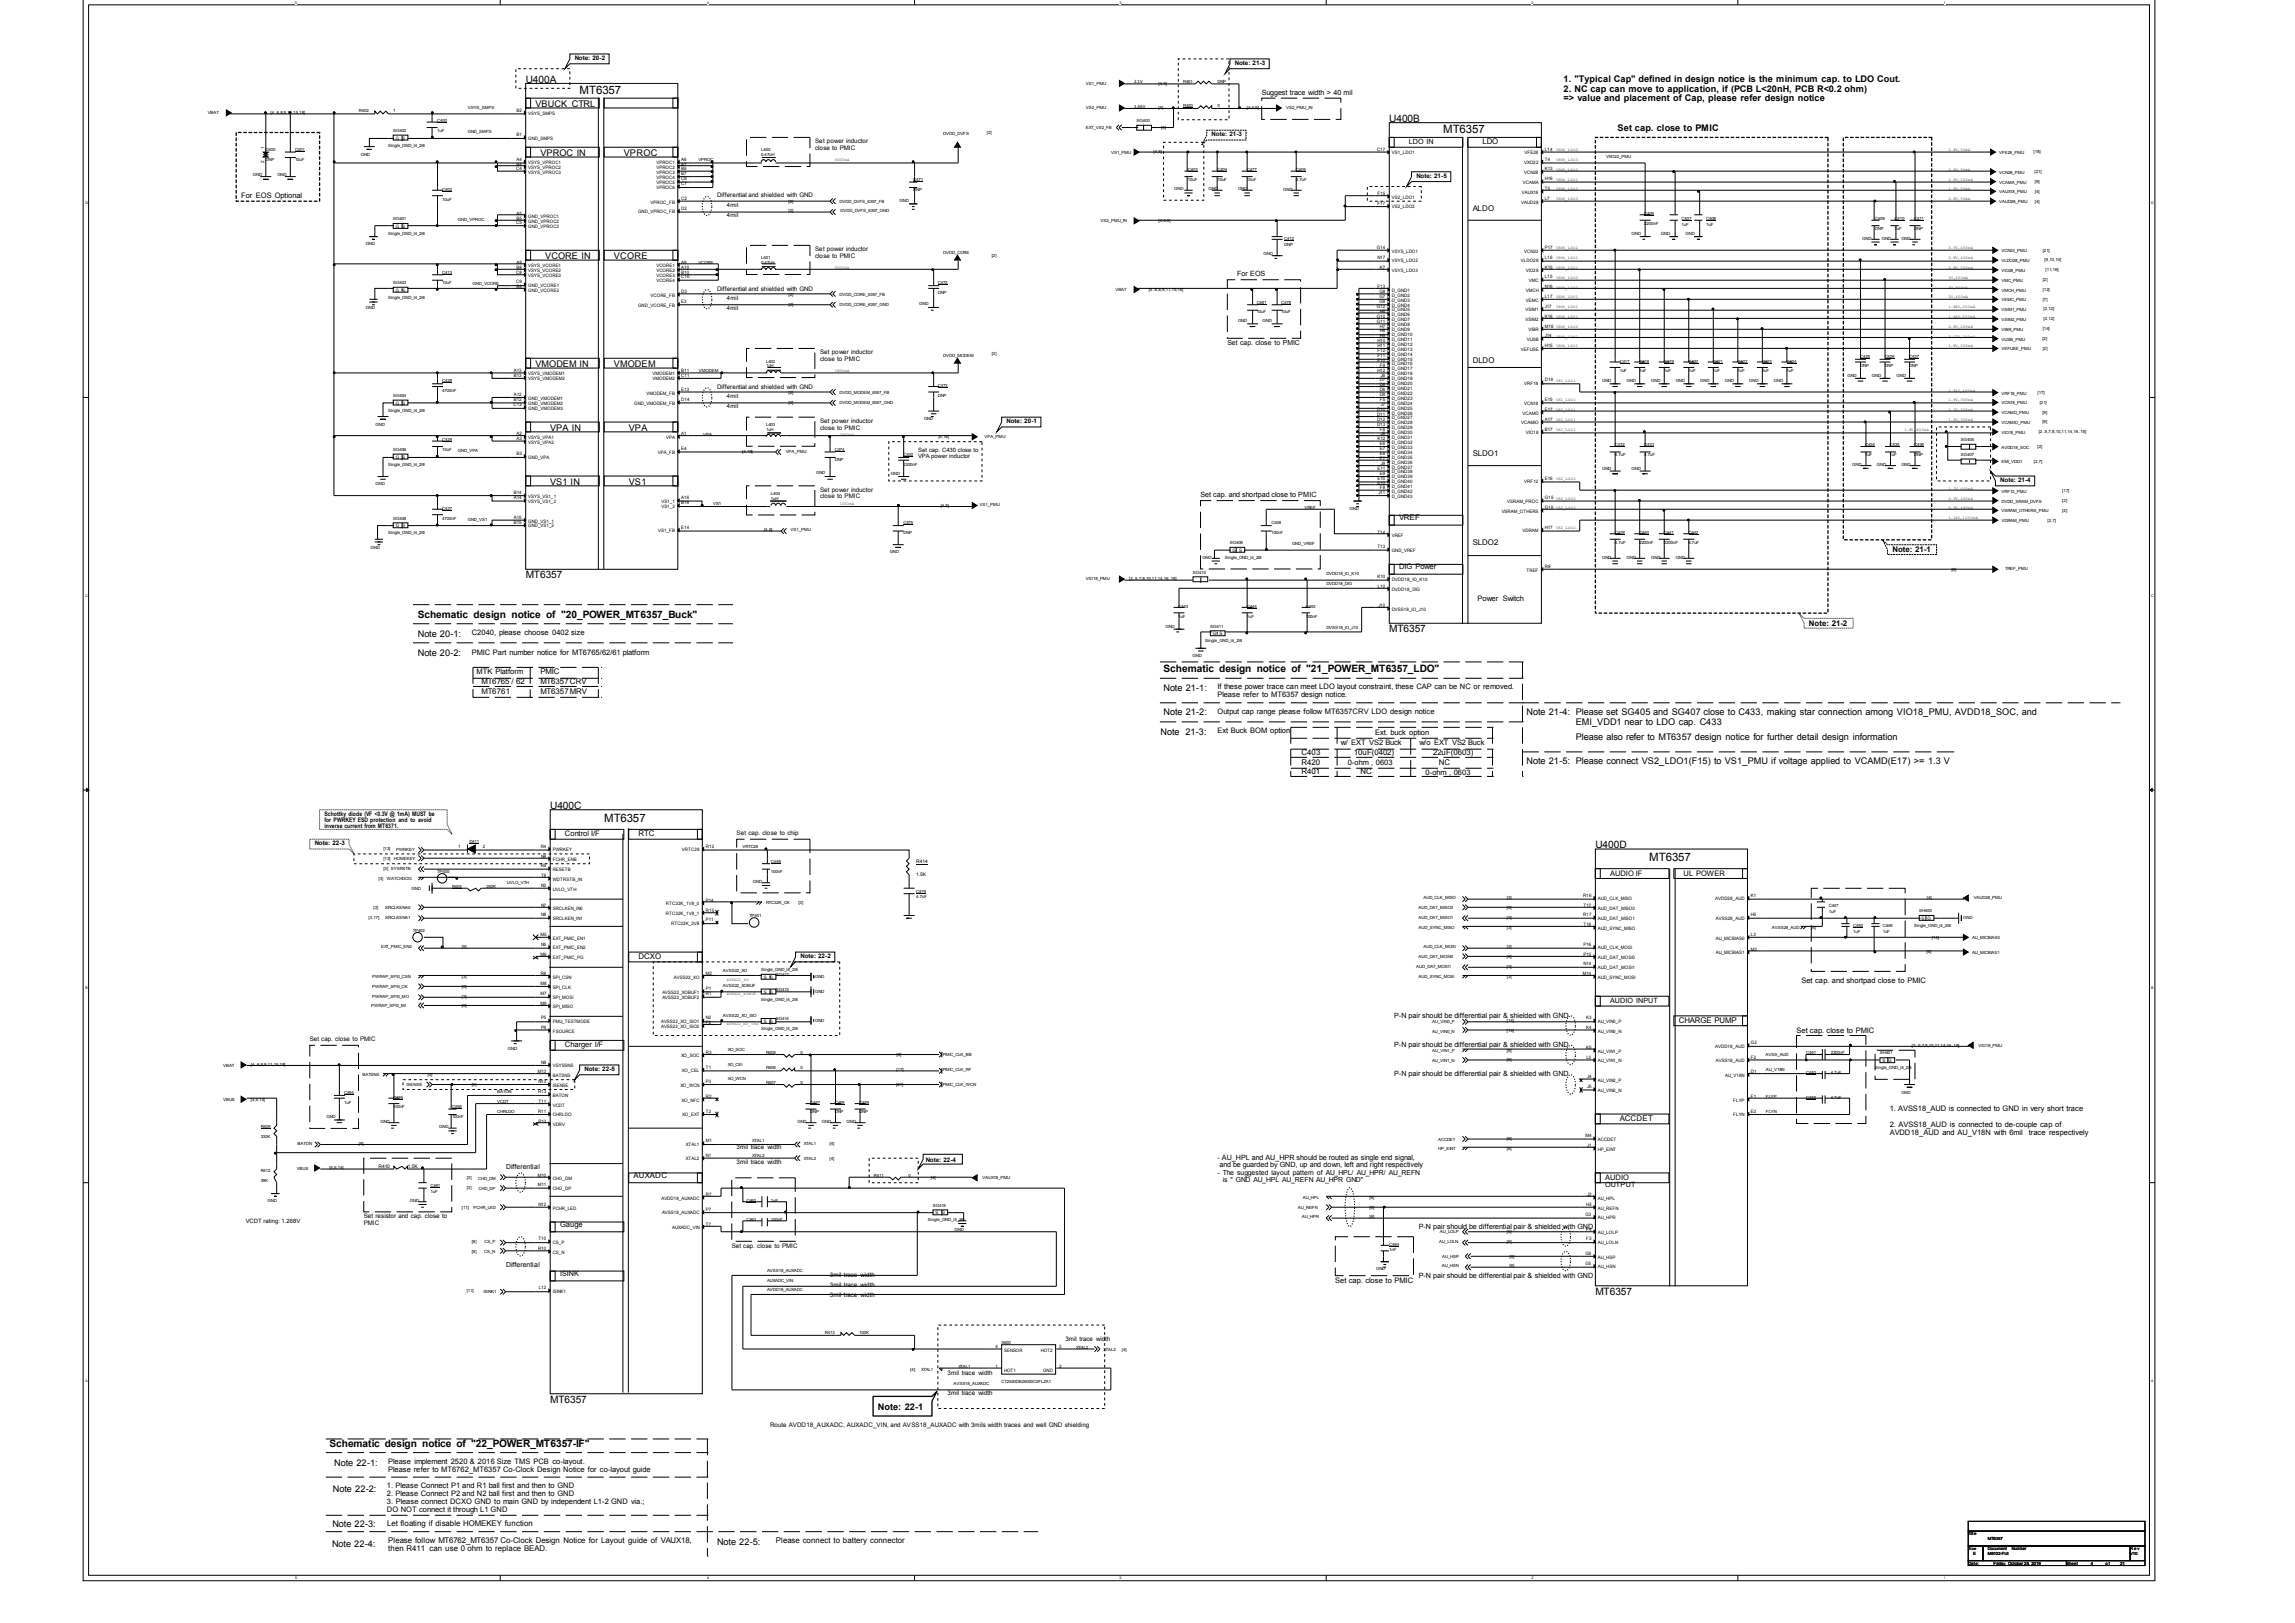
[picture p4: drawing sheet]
<svg xmlns="http://www.w3.org/2000/svg" width="297mm" height="210mm" viewBox="0 0 297 210" stroke-linecap="round" stroke-linejoin="round" font-family="sans-serif">
<defs><g id="words">
<g font-size="1.5">
<text x="75" y="12.2">MT6357</text>
<text x="186.8" y="17.2">MT6357</text>
<text x="78.2" y="106.4">MT6357</text>
<text x="213.4" y="111.5">MT6357</text>
</g>
<g font-size="1.3">
<text x="68" y="10.7">U400A</text>
<text x="179.8" y="15.8">U400B</text>
<text x="68" y="74.8">MT6357</text>
<text x="54.1" y="80">Schematic design notice of &quot;20_POWER_MT6357_Buck&quot;</text>
<text x="179.8" y="81.8">MT6357</text>
<text x="150.6" y="87">Schematic design notice of &quot;21_POWER_MT6357_LDO&quot;</text>
<text x="71.2" y="104.7">U400C</text>
<text x="206.5" y="109.8">U400D</text>
<text x="206.5" y="167.6">MT6357</text>
<text x="71.2" y="181.5">MT6357</text>
<text x="42.6" y="187.3">Schematic design notice of &quot;22_POWER_MT6357-IF&quot;</text>
</g>
<g font-size="1.2">
<text x="202.3" y="11.9">2. NC cap can move to application, if (PCB L&lt;20nH, PCB R&lt;0.2 ohm)</text>
<text x="202.3" y="10.6">1. &quot;Typical Cap&quot; defined in design notice is the minimum cap. to LDO Cout.</text>
<text x="69.3" y="13.8">VBUCK CTRL</text>
<text x="202.3" y="13.1">=&gt; value and placement of Cap, please refer design notice</text>
<text x="209.3" y="17">Set cap. close to PMIC</text>
<text x="69.9" y="20.2">VPROC IN</text>
<text x="80.7" y="20.2">VPROC</text>
<text x="70.6" y="33.5">VCORE IN</text>
<text x="79.5" y="33.5">VCORE</text>
<text x="69.3" y="47.5">VMODEM IN</text>
<text x="79.5" y="47.5">VMODEM</text>
<text x="71.2" y="55.7">VPA IN</text>
<text x="81.4" y="55.7">VPA</text>
<text x="71.2" y="62.7">VS1 IN</text>
<text x="81.4" y="62.7">VS1</text>
<text x="54.1" y="82.4">Note 20-1:</text>
<text x="54.1" y="84.9">Note 20-2:</text>
<text x="150.6" y="89.4">Note 21-1:</text>
<text x="150.2" y="95.1">Note 21-3:</text>
<text x="150.6" y="92.5">Note 21-2:</text>
<text x="197.6" y="92.5">Note 21-4: Please set SG405 and SG407 close to C433, making star connection among VIO18_PMU, AVDD18_SOC, and</text>
<text x="203.9" y="93.8">EMI_VDD1 near to LDO cap. C433</text>
<text x="203.9" y="95.7">Please also refer to MT6357 design notice for further detail design information</text>
<text x="197.6" y="98.9">Note 21-5: Please connect VS2_LDO1(F15) to VS1_PMU if voltage applied to VCAMD(E17) &gt;= 1.3 V</text>
<text x="113.6" y="182.4">Note: 22-1</text>
<text x="43.3" y="189.7">Note 22-1:</text>
<text x="43" y="197.6">Note 22-3:</text>
<text x="43.1" y="193.1">Note 22-2:</text>
<text x="43" y="200.1">Note 22-4:</text>
<text x="92.8" y="199.9">Note 22-5:</text>
</g>
<g font-size="1">
<text x="191.9" y="18.7">LDO</text>
<text x="31.2" y="25.7">For EOS Optional</text>
<text x="190.6" y="27.3">ALDO</text>
<text x="190.6" y="47">DLDO</text>
<text x="190.6" y="59.1">SLDO1</text>
<text x="181.1" y="67.3">VREF</text>
<text x="190.6" y="70.5">SLDO2</text>
<text x="244.9" y="71.5">Note: 21-1</text>
<text x="181.1" y="73.7">DIG Power</text>
<text x="191.2" y="77.7">Power Switch</text>
<text x="61" y="82.2">C2040, please choose 0402 size</text>
<text x="234.1" y="81">Note: 21-2</text>
<text x="61" y="84.7">PMIC Part number notice for MT6765/62/61 platform</text>
<text x="61.7" y="87.2">MTK Platform</text>
<text x="62.3" y="89.8">MT6761</text>
<text x="62.3" y="88.5">MT6765 / 62</text>
<text x="69.9" y="87.2">PMIC</text>
<text x="69.9" y="88.5">MT6357CRV</text>
<text x="69.9" y="89.8">MT6357MRV</text>
<text x="157.6" y="89.2">If these power trace can meet LDO layout constraint, these CAP can be NC or removed.</text>
<text x="157.6" y="90.2">Please refer to MT6357 design notice.</text>
<text x="157.6" y="92.3">Output cap range please follow MT6357CRV LDO design notice</text>
<text x="157.6" y="94.9">Ext Buck BOM option</text>
<text x="178" y="95.1">Ext. buck option</text>
<text x="168.4" y="98.9">R420</text>
<text x="168.4" y="100.2">R401</text>
<text x="168.4" y="97.7">C403</text>
<text x="173.5" y="96.4">w/ EXT VS2 Buck</text>
<text x="174.4" y="98.9">0-ohm , 0603</text>
<text x="175.2" y="97.7">10uF(0402)</text>
<text x="176.1" y="100.2">NC</text>
<text x="183.7" y="96.4">w/o EXT VS2 Buck</text>
<text x="184.5" y="100.3">0-ohm , 0603</text>
<text x="185.5" y="97.7">22uF(0603)</text>
<text x="186.2" y="98.9">NC</text>
<text x="73.1" y="108.2">Control I/F</text>
<text x="82.6" y="108.2">RTC</text>
<text x="208.4" y="113.3">AUDIO IF</text>
<text x="217.9" y="113.3">UL POWER</text>
<text x="82.6" y="124.1">DCXO</text>
<text x="233.1" y="127.3">Set cap. and shortpad close to PMIC</text>
<text x="73.1" y="135.5">Charger I/F</text>
<text x="217.3" y="132.3">CHARGE PUMP</text>
<text x="232.5" y="133.6">Set cap. close to PMIC</text>
<text x="244.6" y="143.8">1. AVSS18_AUD is connected to GND in very short trace</text>
<text x="209.6" y="145">ACCDET</text>
<text x="244.6" y="145.8">2. AVSS18_AUD is connected to de-couple cap of</text>
<text x="244.6" y="146.8">AVDD18_AUD and AU_V18N with 6mil</text>
<text x="262.5" y="146.8">trace respectively</text>
<text x="82" y="152.4">AUXADC</text>
<text x="207.7" y="152.7">AUDIO</text>
<text x="72.5" y="158.8">Gauge</text>
<text x="172.8" y="166">Set cap. close to PMIC</text>
<text x="50.2" y="190.5">Please refer to MT6762_MT6357 Co-Clock Design Notice for co-layout guide</text>
<text x="50.2" y="189.5">Please implement 2520 &amp; 2016 Size TMS PCB co-layout.</text>
<text x="50.1" y="192.5">1. Please Connect P1 and R1 ball first and then to GND</text>
<text x="50.1" y="193.5">2. Please Connect P2 and N2 ball first and then to GND</text>
<text x="50.1" y="194.6">3. Please connect DCXO GND to main GND by independent L1-2 GND via.;</text>
<text x="50.1" y="195.6">DO NOT connect it through L1 GND</text>
<text x="50.1" y="197.4">Let floating if disable HOMEKEY function</text>
<text x="50.2" y="200.7">then R411 can use 0 ohm to replace BEAD.</text>
<text x="50.2" y="199.6">Please follow MT6762_MT6357 Co-Clock Design Notice for Layout guide of VAUX18,</text>
<text x="100.4" y="199.6">Please connect to battery connector</text>
</g>
<g font-size=".9">
<text x="163.3" y="12.3">Suggest trace width &gt; 40 mil</text>
<text x="182.3" y="18.6">LDO IN</text>
<text x="160.1" y="35.8">For EOS</text>
<text x="158.8" y="44.6">Set cap. close to PMIC</text>
<text x="155.4" y="64.3">Set cap. and shortpad close to PMIC</text>
<text x="180.4" y="131.7">P-N pair should be differential pair &amp; shielded with GND</text>
<text x="208.4" y="129.8">AUDIO INPUT</text>
<text x="180.4" y="135.5">P-N pair should be differential pair &amp; shielded with GND</text>
<text x="180.4" y="139.3">P-N pair should be differential pair &amp; shielded with GND</text>
<text x="65.5" y="151.3">Differential</text>
<text x="157.6" y="152">- The suggested layout pattern of AU_HPL/ AU_HPR/ AU_REFN</text>
<text x="157.6" y="150.1">- AU_HPL and AU_HPR should be routed as single end signal,</text>
<text x="157.8" y="151">and be guarded by GND, up and down, left and right respectively</text>
<text x="158.2" y="152.9">is &quot; GND AU_HPL AU_REFN AU_HPR GND&quot;</text>
<text x="207.7" y="153.6">OUTPUT</text>
<text x="183.6" y="159">P-N pair should be differential pair &amp; shielded with GND</text>
<text x="65.5" y="164">Differential</text>
<text x="72.5" y="165.1">ISINK</text>
<text x="183.6" y="165.3">P-N pair should be differential pair &amp; shielded with GND</text>
</g>
<g font-size=".8">
<text x="74.4" y="7.7">Note: 20-2</text>
<text x="159.8" y="8.4">Note: 21-3</text>
<text x="156.8" y="17.6">Note: 21-3</text>
<text x="105.5" y="18.5">Set power inductor</text>
<text x="105.5" y="19.4">close to PMIC</text>
<text x="183.3" y="23">Note: 21-5</text>
<text x="92.8" y="25.5">Differential and shielded with GND</text>
<text x="94.1" y="26.8">4mil</text>
<text x="94.1" y="28">4mil</text>
<text x="105.5" y="32.5">Set power inductor</text>
<text x="105.5" y="33.4">close to PMIC</text>
<text x="92.8" y="37.6">Differential and shielded with GND</text>
<text x="94.1" y="38.8">4mil</text>
<text x="94.1" y="40.1">4mil</text>
<text x="106.1" y="45.8">Set power inductor</text>
<text x="106.1" y="46.7">close to PMIC</text>
<text x="92.8" y="50.3">Differential and shielded with GND</text>
<text x="94.1" y="51.5">4mil</text>
<text x="94.1" y="52.8">4mil</text>
<text x="106.1" y="54.7">Set power inductor</text>
<text x="106.1" y="55.6">close to PMIC</text>
<text x="118.8" y="59.3">VPA power inductor</text>
<text x="118.8" y="58.5">Set cap. C430 close to</text>
<text x="130.3" y="54.7">Note: 20-1</text>
<text x="106.1" y="63.6">Set power inductor</text>
<text x="106.1" y="64.5">close to PMIC</text>
<text x="258.9" y="62.4">Note: 21-4</text>
<text x="42" y="105.6">Schottky diode (VF &lt;0.3V @ 1mA) MUST be</text>
<text x="42" y="106.4">for PWRKEY ESD protection and to avoid</text>
<text x="42" y="107.2">inverse current from MT6371.</text>
<text x="40.7" y="109.3">Note: 22-3</text>
<text x="95.3" y="108.1">Set cap. close to chip</text>
<text x="103.6" y="124">Note: 22-2</text>
<text x="40.1" y="134.7">Set cap. close to PMIC</text>
<text x="75.6" y="138.6">Note: 22-5</text>
<text x="95.3" y="148.7">3mil trace width</text>
<text x="95.3" y="150.6">3mil trace width</text>
<text x="119.8" y="150.4">Note: 22-4</text>
<text x="31.8" y="158.2">VCDT rating: 1.268V</text>
<text x="47.1" y="157.6">Set resistor and cap. close to</text>
<text x="47.1" y="158.5">PMIC</text>
<text x="94.7" y="161.4">Set cap. close to PMIC</text>
<text x="107.4" y="167.8">3mil trace width</text>
<text x="107.4" y="166.5">3mil trace width</text>
<text x="107.4" y="165.2">3mil trace width</text>
<text x="137.9" y="173.5">3mil trace width</text>
<text x="122.6" y="177.9">3mil trace width</text>
<text x="99.7" y="184.6">Route AVDD18_AUXADC, AUXADC_VIN, and AVSS18_AUXADC with 3mils width traces and well GND shielding</text>
<text x="122.6" y="180.5">3mil trace width</text>
</g>
<g font-size=".6">
<text x="140.5" y="11">VS1_PMU</text>
<text x="146.8" y="10.8">2.1V</text>
<text x="149.9" y="11">[4,5]</text>
<text x="153.1" y="10.7">R401</text>
<text x="157.6" y="10.7">DNP</text>
<text x="26.9" y="14.8">VBAT</text>
<text x="35" y="14.8">[4..6,8,9,11,15,18]</text>
<text x="46.4" y="14.5">R402</text>
<text x="50.9" y="14.5">1</text>
<text x="50.9" y="17.1">SG402</text>
<text x="56.6" y="15.8">C400</text>
<text x="56.6" y="17.1">1uF</text>
<text x="60.5" y="14.1">VSYS_SMPS</text>
<text x="60.5" y="17.2">GND_SMPS</text>
<text x="66.8" y="14.4">B2</text>
<text x="66.8" y="17.6">B1</text>
<text x="68.4" y="14.9">VSYS_SMPS</text>
<text x="122.1" y="17.4">DVDD_DVFS</text>
<text x="127.7" y="17.3">[2]</text>
<text x="140.5" y="16.7">EXT_VS2_FB</text>
<text x="140.5" y="14.1">VS2_PMU</text>
<text x="146.8" y="13.9">1.46V</text>
<text x="147.1" y="15.8">SG400</text>
<text x="149.9" y="14.1">[5]</text>
<text x="150.3" y="16.7">[5]</text>
<text x="153.1" y="13.9">R420</text>
<text x="157.6" y="13.9">0</text>
<text x="161.4" y="14.1">[4,5,9]</text>
<text x="166.4" y="14.1">VS2_PMU_IN</text>
<text x="32.7" y="22.8">GND</text>
<text x="34.2" y="21.1" transform="rotate(-90 34.2 21.1)">2</text>
<text x="34.2" y="19.2" transform="rotate(-90 34.2 19.2)">1</text>
<text x="34.4" y="19.6">D400</text>
<text x="34.4" y="20.9">DNP</text>
<text x="35.9" y="22.8">GND</text>
<text x="38.2" y="19.6">C401</text>
<text x="38.2" y="20.9">10uF</text>
<text x="46.7" y="20.2">GND</text>
<text x="50.2" y="19">Single_GND_l4_2l8</text>
<text x="51.2" y="18.1">G S</text>
<text x="66.8" y="22.1">C4</text>
<text x="66.8" y="20.8">A4</text>
<text x="66.8" y="21.4">B4</text>
<text x="68.4" y="21.3">VSYS_VPROC1</text>
<text x="68.4" y="21.9">VSYS_VPROC2</text>
<text x="68.4" y="18.1">GND_SMPS</text>
<text x="68.4" y="22.5">VSYS_VPROC3</text>
<text x="85" y="21.3">VPROC1</text>
<text x="85" y="21.9">VPROC2</text>
<text x="85" y="22.5">VPROC3</text>
<text x="85" y="23.2">VPROC4</text>
<text x="85" y="23.8">VPROC5</text>
<text x="88.2" y="20.8">A6</text>
<text x="88.2" y="21.4">A7</text>
<text x="88.2" y="22.1">B6</text>
<text x="88.2" y="22.7">B7</text>
<text x="88.2" y="23.3">C6</text>
<text x="88.2" y="24">C7</text>
<text x="90.4" y="20.8">VPROC</text>
<text x="98.5" y="20.2">0.47uH</text>
<text x="98.5" y="19.6">L400</text>
<text x="118.2" y="23.4">C471</text>
<text x="143.8" y="19.9">VS1_PMU</text>
<text x="149.3" y="19.9">[4,5]</text>
<text x="153.7" y="22.1">C403</text>
<text x="153.7" y="23.4">10uF</text>
<text x="157.6" y="22.1">C404</text>
<text x="157.6" y="23.4">10uF</text>
<text x="161.4" y="22.1">C477</text>
<text x="161.4" y="23.4">10uF</text>
<text x="167.7" y="22.1">C405</text>
<text x="167.7" y="23.4">4.7uF</text>
<text x="178.2" y="19.5">C17</text>
<text x="180.1" y="20">VS1_LDO1</text>
<text x="197.1" y="23.8">VCAMA</text>
<text x="197.3" y="22.5">VCN28</text>
<text x="197.3" y="21.3">VXO22</text>
<text x="197.3" y="20">VFE28</text>
<text x="199.9" y="22.1">K13</text>
<text x="199.9" y="20.8">T4</text>
<text x="199.9" y="23.3">H16</text>
<text x="199.9" y="19.5">L14</text>
<text x="207.8" y="20.4">VXO22_PMU</text>
<text x="258.7" y="23.7">VCAMA_PMU</text>
<text x="258.7" y="19.9">VFE28_PMU</text>
<text x="258.7" y="22.5">VCN28_PMU</text>
<text x="263.2" y="19.9">[18]</text>
<text x="263.3" y="22.4">[21]</text>
<text x="263.3" y="23.7">[9]</text>
<text x="50.9" y="28.5">SG401</text>
<text x="51.2" y="29.5">G S</text>
<text x="57.2" y="24.7">C402</text>
<text x="57.2" y="26">10uF</text>
<text x="59.3" y="28.7">GND_VPROC</text>
<text x="66.8" y="29">C5</text>
<text x="66.8" y="27.8">A5</text>
<text x="66.8" y="28.4">B5</text>
<text x="68.4" y="28.2">GND_VPROC1</text>
<text x="68.4" y="28.9">GND_VPROC2</text>
<text x="68.4" y="29.5">GND_VPROC3</text>
<text x="82.6" y="27.6">GND_VPROC_FB</text>
<text x="84.2" y="26.3">VPROC_FB</text>
<text x="85" y="24.4">VPROC6</text>
<text x="88.2" y="25.9">C2</text>
<text x="88.2" y="27.1">D2</text>
<text x="102.1" y="27.5">[2]</text>
<text x="102.1" y="26.2">[2]</text>
<text x="108.7" y="26.2">DVDD_DVFS_6357_FB</text>
<text x="108.8" y="27.5">DVDD_DVFS_6357_GND</text>
<text x="116.4" y="26.2">GND</text>
<text x="118.2" y="24.7">DNP</text>
<text x="142.4" y="28.7">VS2_PMU_IN</text>
<text x="149.9" y="28.7">[4,5,9]</text>
<text x="152" y="24.6">GND</text>
<text x="156.4" y="24.6">GND</text>
<text x="160.2" y="24.6">GND</text>
<text x="166.1" y="24.7">GND</text>
<text x="178.2" y="25.2">F15</text>
<text x="178.2" y="26.5">F17</text>
<text x="180.1" y="25.7">VS2_LDO1</text>
<text x="180.1" y="27">VS2_LDO2</text>
<text x="196.9" y="26.3">VAUD28</text>
<text x="197" y="25.1">VAUX18</text>
<text x="199.9" y="25.9">L7</text>
<text x="199.9" y="24.6">T5</text>
<text x="212.8" y="27.9">C406</text>
<text x="212.8" y="29.1">2200nF</text>
<text x="217.6" y="28.5">C407</text>
<text x="217.6" y="29.3">1uF</text>
<text x="220.8" y="28.5">C408</text>
<text x="220.8" y="29.3">1uF</text>
<text x="242.6" y="28.5">C409</text>
<text x="242.6" y="29.8">DNP</text>
<text x="245.2" y="28.5">C410</text>
<text x="245.2" y="29.8">1uF</text>
<text x="247.7" y="28.5">C411</text>
<text x="247.7" y="29.8">DNP</text>
<text x="258.7" y="25">VAUX18_PMU</text>
<text x="258.7" y="26.3">VAUD28_PMU</text>
<text x="263.3" y="24.9">[4]</text>
<text x="263.3" y="26.2">[4]</text>
<text x="47.3" y="31.7">GND</text>
<text x="50.2" y="30.4">Single_GND_l4_2l8</text>
<text x="57.2" y="35.5">C413</text>
<text x="66.8" y="35.4">C8</text>
<text x="66.8" y="34.1">A8</text>
<text x="66.8" y="34.8">B8</text>
<text x="68.4" y="34.6">VSYS_VCORE1</text>
<text x="68.4" y="35.2">VSYS_VCORE2</text>
<text x="68.4" y="35.9">VSYS_VCORE3</text>
<text x="85" y="34.6">VCORE1</text>
<text x="85" y="35.2">VCORE2</text>
<text x="85" y="35.9">VCORE3</text>
<text x="88.2" y="34.1">A9</text>
<text x="88.2" y="34.8">A10</text>
<text x="88.2" y="35.4">B10</text>
<text x="90.4" y="34.2">VCORE</text>
<text x="98.5" y="34.2">0.47uH</text>
<text x="98.5" y="33.6">L401</text>
<text x="122.1" y="32.8">DVDD_CORE</text>
<text x="128.3" y="33.2">[2]</text>
<text x="163.5" y="32.9">GND</text>
<text x="166.2" y="31">C412</text>
<text x="166.2" y="31.8">DNP</text>
<text x="178.2" y="32.2">G14</text>
<text x="178.2" y="33.5">N17</text>
<text x="178.6" y="34.8">K7</text>
<text x="180.1" y="32.7">VSYS_LDO1</text>
<text x="180.1" y="34">VSYS_LDO2</text>
<text x="180.1" y="35.2">VSYS_LDO3</text>
<text x="196.8" y="34">VLDO28</text>
<text x="197.3" y="32.7">VCN33</text>
<text x="197.5" y="35.2">VIO28</text>
<text x="199.9" y="32.2">P17</text>
<text x="199.9" y="33.5">L16</text>
<text x="199.9" y="34.8">K15</text>
<text x="211.1" y="30.4">GND</text>
<text x="214.9" y="30.4">GND</text>
<text x="218.1" y="30.4">GND</text>
<text x="241" y="31">GND</text>
<text x="243.5" y="31">GND</text>
<text x="246.1" y="31">GND</text>
<text x="259" y="33.9">VLDO28_PMU</text>
<text x="259" y="35.2">VIO28_PMU</text>
<text x="259" y="32.6">VCN33_PMU</text>
<text x="264.3" y="32.6">[21]</text>
<text x="264.6" y="33.8">[9,10,14]</text>
<text x="264.7" y="35.1">[11,16]</text>
<text x="47.3" y="39.9">GND</text>
<text x="50.2" y="38.7">Single_GND_l4_2l8</text>
<text x="50.9" y="36.7">SG403</text>
<text x="51.2" y="37.8">G S</text>
<text x="57.2" y="36.7">10uF</text>
<text x="61.2" y="36.9">GND_VCORE</text>
<text x="66.8" y="36.7">C9</text>
<text x="66.8" y="37.3">B9</text>
<text x="68.4" y="37.8">GND_VCORE2</text>
<text x="68.4" y="37.1">GND_VCORE1</text>
<text x="82.6" y="39.7">GND_VCORE_FB</text>
<text x="84.2" y="38.4">VCORE_FB</text>
<text x="85" y="36.5">VCORE4</text>
<text x="88.2" y="36">C10</text>
<text x="88.2" y="37.9">D3</text>
<text x="88.2" y="39.2">E3</text>
<text x="102.1" y="38.3">[2]</text>
<text x="102.1" y="39.5">[2]</text>
<text x="108.7" y="38.3">DVDD_CORE_6357_FB</text>
<text x="108.7" y="39.5">DVDD_CORE_6357_GND</text>
<text x="118.9" y="39.5">GND</text>
<text x="121.4" y="36.7">C472</text>
<text x="121.4" y="38">DNP</text>
<text x="144.3" y="37.6">VBAT</text>
<text x="148.7" y="37.6">[4..6,8,9,11,15,18]</text>
<text x="160.2" y="41.7">GND</text>
<text x="162.6" y="39.3">C481</text>
<text x="162.6" y="40.6">10uF</text>
<text x="163.4" y="41.7">GND</text>
<text x="165.8" y="39.3">C478</text>
<text x="165.8" y="40.6">10uF</text>
<text x="178.2" y="41.1">G10</text>
<text x="178.2" y="41.7">G11</text>
<text x="178.2" y="39.8">G12</text>
<text x="178.2" y="37.3">F13</text>
<text x="178.5" y="38.6">G7</text>
<text x="178.5" y="37.9">G8</text>
<text x="178.5" y="39.2">G9</text>
<text x="178.6" y="40.5">H6</text>
<text x="180.1" y="37.8">D_GND1</text>
<text x="180.1" y="39">D_GND3</text>
<text x="180.1" y="38.4">D_GND2</text>
<text x="180.1" y="39.7">D_GND4</text>
<text x="180.1" y="41.6">D_GND7</text>
<text x="180.1" y="40.3">D_GND5</text>
<text x="180.1" y="40.9">D_GND6</text>
<text x="197.4" y="40.3">VSIM1</text>
<text x="197.4" y="41.6">VSIM2</text>
<text x="197.5" y="37.8">VMCH</text>
<text x="197.5" y="39">VEMC</text>
<text x="197.8" y="36.5">VMC</text>
<text x="199.9" y="36">L15</text>
<text x="199.9" y="37.3">N16</text>
<text x="199.9" y="39.8">J17</text>
<text x="199.9" y="41.1">K16</text>
<text x="199.9" y="38.6">L17</text>
<text x="259" y="39">VEMC_PMU</text>
<text x="259" y="37.7">VMCH_PMU</text>
<text x="259" y="40.3">VSIM1_PMU</text>
<text x="259" y="36.4">VMC_PMU</text>
<text x="259" y="41.5">VSIM2_PMU</text>
<text x="264.3" y="38.9">[7]</text>
<text x="264.3" y="36.4">[2]</text>
<text x="264.3" y="37.6">[12]</text>
<text x="264.5" y="40.2">[2,12]</text>
<text x="264.5" y="41.4">[2,12]</text>
<text x="99.1" y="46.9">L402</text>
<text x="99.1" y="47.5">1uH</text>
<text x="122.1" y="46.1">DVDD_MODEM</text>
<text x="128.3" y="45.9">[2]</text>
<text x="178.2" y="46.8">F10</text>
<text x="178.2" y="46.2">F11</text>
<text x="178.2" y="45.6">F12</text>
<text x="178.2" y="44.3">H10</text>
<text x="178.2" y="44.9">H11</text>
<text x="178.6" y="47.5">F9</text>
<text x="178.6" y="42.4">H7</text>
<text x="178.6" y="43">H8</text>
<text x="178.6" y="43.6">H9</text>
<text x="180.1" y="47.9">D_GND17</text>
<text x="180.1" y="47.3">D_GND16</text>
<text x="180.1" y="46.7">D_GND15</text>
<text x="180.1" y="46">D_GND14</text>
<text x="180.1" y="42.2">D_GND8</text>
<text x="180.1" y="42.8">D_GND9</text>
<text x="180.1" y="43.5">D_GND10</text>
<text x="180.1" y="44.1">D_GND11</text>
<text x="180.1" y="44.7">D_GND12</text>
<text x="180.1" y="45.4">D_GND13</text>
<text x="196.8" y="45.4">VEFUSE</text>
<text x="197.6" y="44.1">VUSB</text>
<text x="197.8" y="42.8">VIBR</text>
<text x="199.9" y="43.6">J14</text>
<text x="199.9" y="42.4">M16</text>
<text x="199.9" y="44.9">H15</text>
<text x="209.6" y="46.9">C417</text>
<text x="212.2" y="46.9">C418</text>
<text x="215.3" y="46.9">C419</text>
<text x="218.5" y="46.9">C420</text>
<text x="221.7" y="46.9">C421</text>
<text x="224.9" y="46.9">C422</text>
<text x="228" y="46.9">C423</text>
<text x="231.2" y="46.9">C424</text>
<text x="240.7" y="46.3">C425</text>
<text x="240.7" y="47.5">DNP</text>
<text x="243.9" y="46.3">C426</text>
<text x="243.9" y="47.5">DNP</text>
<text x="247.1" y="46.3">C427</text>
<text x="247.1" y="47.5">DNP</text>
<text x="259" y="42.8">VIBR_PMU</text>
<text x="259" y="44.1">VUSB_PMU</text>
<text x="259" y="45.3">VEFUSE_PMU</text>
<text x="264.3" y="44">[2]</text>
<text x="264.3" y="42.7">[14]</text>
<text x="264.3" y="45.3">[2]</text>
<text x="50.2" y="53.3">Single_GND_l4_2l8</text>
<text x="50.9" y="51.4">SG404</text>
<text x="51.2" y="52.4">G S</text>
<text x="57.2" y="49.4">C428</text>
<text x="57.2" y="50.7">4700nF</text>
<text x="66.5" y="52.5">C12</text>
<text x="66.5" y="48.1">A13</text>
<text x="66.5" y="51.3">A12</text>
<text x="66.5" y="51.9">B12</text>
<text x="66.5" y="48.7">B13</text>
<text x="68.4" y="48.6">VSYS_VMODEM1</text>
<text x="68.4" y="51.7">GND_VMODEM1</text>
<text x="68.4" y="52.4">GND_VMODEM2</text>
<text x="68.4" y="53">GND_VMODEM3</text>
<text x="68.4" y="49.2">VSYS_VMODEM2</text>
<text x="82.1" y="52.4">GND_VMODEM_FB</text>
<text x="83.7" y="51.1">VMODEM_FB</text>
<text x="84.4" y="48.6">VMODEM1</text>
<text x="84.4" y="49.2">VMODEM2</text>
<text x="88.2" y="50.6">E13</text>
<text x="88.2" y="48.1">B11</text>
<text x="88.2" y="48.7">C11</text>
<text x="88.2" y="51.9">D14</text>
<text x="90.5" y="48.1">VMODEM</text>
<text x="102.1" y="51">[2]</text>
<text x="102.1" y="52.2">[2]</text>
<text x="108.7" y="51">DVDD_MODEM_6357_FB</text>
<text x="108.7" y="52.2">DVDD_MODEM_6357_GND</text>
<text x="121.4" y="50.1">C473</text>
<text x="121.4" y="51.4">DNP</text>
<text x="178.2" y="53.2">D10</text>
<text x="178.2" y="53.8">D11</text>
<text x="178.2" y="48.1">H12</text>
<text x="178.5" y="50.6">D6</text>
<text x="178.5" y="49.4">D7</text>
<text x="178.5" y="50">D8</text>
<text x="178.5" y="51.3">D9</text>
<text x="178.6" y="51.9">F5</text>
<text x="178.7" y="48.7">J6</text>
<text x="178.7" y="52.5">J7</text>
<text x="180.1" y="51.1">D_GND22</text>
<text x="180.1" y="49.8">D_GND20</text>
<text x="180.1" y="50.5">D_GND21</text>
<text x="180.1" y="51.7">D_GND23</text>
<text x="180.1" y="53.6">D_GND26</text>
<text x="180.1" y="52.4">D_GND24</text>
<text x="180.1" y="48.6">D_GND18</text>
<text x="180.1" y="49.2">D_GND19</text>
<text x="180.1" y="53">D_GND25</text>
<text x="197" y="53.6">VCAMD</text>
<text x="197.3" y="49.8">VRF18</text>
<text x="197.3" y="52.4">VCN18</text>
<text x="199.9" y="49.4">D16</text>
<text x="199.9" y="51.9">E15</text>
<text x="199.9" y="53.2">E17</text>
<text x="207.3" y="49.4">GND</text>
<text x="209.6" y="48.2">1uF</text>
<text x="210.5" y="49.4">GND</text>
<text x="212.2" y="48.2">1uF</text>
<text x="213.7" y="49.4">GND</text>
<text x="215.3" y="48.2">1uF</text>
<text x="216.9" y="49.4">GND</text>
<text x="218.5" y="48.2">1uF</text>
<text x="220" y="49.4">GND</text>
<text x="221.7" y="48.2">1uF</text>
<text x="223.2" y="49.4">GND</text>
<text x="224.9" y="48.2">1uF</text>
<text x="226.4" y="49.4">GND</text>
<text x="228" y="48.2">1uF</text>
<text x="229.6" y="49.4">GND</text>
<text x="231.2" y="48.2">1uF</text>
<text x="239.1" y="48.8">GND</text>
<text x="242.3" y="48.8">GND</text>
<text x="245.4" y="48.8">GND</text>
<text x="259" y="53.6">VCAMD_PMU</text>
<text x="259" y="51.1">VRF18_PMU</text>
<text x="259" y="52.3">VCN18_PMU</text>
<text x="263.7" y="51">[17]</text>
<text x="264" y="52.2">[21]</text>
<text x="264.3" y="53.5">[9]</text>
<text x="48.6" y="55.2">GND</text>
<text x="50.9" y="58.3">SG406</text>
<text x="51.2" y="59.4">G S</text>
<text x="57.2" y="57.1">C429</text>
<text x="57.2" y="58.3">10uF</text>
<text x="59.3" y="58.5">GND_VPA</text>
<text x="66.8" y="56.3">A2</text>
<text x="66.8" y="58.9">B3</text>
<text x="66.8" y="57">A3</text>
<text x="68.4" y="56.8">VSYS_VPA1</text>
<text x="68.4" y="59.4">GND_VPA</text>
<text x="68.4" y="57.4">VSYS_VPA2</text>
<text x="85.1" y="58.7">VPA_FB</text>
<text x="86.2" y="56.8">VPA</text>
<text x="88.2" y="58.3">E4</text>
<text x="88.2" y="56.3">A1</text>
<text x="91" y="56.4">VPA</text>
<text x="96" y="58.6">[4,18]</text>
<text x="99.1" y="55.2">L403</text>
<text x="99.1" y="55.8">1uH</text>
<text x="101.7" y="58.6">VPA_PMU</text>
<text x="108" y="58.3">C474</text>
<text x="108" y="59.6">DNP</text>
<text x="116.9" y="59">C430</text>
<text x="119.6" y="54.4">GND</text>
<text x="121.4" y="56.7">[4,18]</text>
<text x="127.4" y="56.6">VPA_PMU</text>
<text x="178.2" y="54.4">D12</text>
<text x="178.2" y="55.1">D13</text>
<text x="178.2" y="57">K12</text>
<text x="178.6" y="57.6">E6</text>
<text x="178.6" y="58.3">E7</text>
<text x="178.6" y="58.9">E8</text>
<text x="178.6" y="55.7">F6</text>
<text x="178.6" y="59.5">F7</text>
<text x="178.7" y="56.3">J8</text>
<text x="180.1" y="54.3">D_GND27</text>
<text x="180.1" y="54.9">D_GND28</text>
<text x="180.1" y="55.5">D_GND29</text>
<text x="180.1" y="58.1">D_GND33</text>
<text x="180.1" y="58.7">D_GND34</text>
<text x="180.1" y="59.4">D_GND35</text>
<text x="180.1" y="56.2">D_GND30</text>
<text x="180.1" y="60">D_GND36</text>
<text x="180.1" y="56.8">D_GND31</text>
<text x="180.1" y="57.4">D_GND32</text>
<text x="196.9" y="54.9">VCAMIO</text>
<text x="197.5" y="56.2">VIO18</text>
<text x="199.9" y="54.4">A17</text>
<text x="199.9" y="55.7">B17</text>
<text x="209" y="57.7">C432</text>
<text x="209" y="59">4.7uF</text>
<text x="212.8" y="57.7">C433</text>
<text x="212.8" y="59">4.7uF</text>
<text x="241.4" y="57.7">C434</text>
<text x="241.4" y="59">1uF</text>
<text x="244.5" y="57.7">C435</text>
<text x="244.5" y="59">1uF</text>
<text x="247.7" y="57.7">C436</text>
<text x="247.7" y="59">DNP</text>
<text x="253.8" y="59">SG407</text>
<text x="253.8" y="57.1">SG405</text>
<text x="259" y="59.9">EMI_VDD1</text>
<text x="259" y="54.9">VCAMIO_PMU</text>
<text x="259" y="58">AVDD18_SOC</text>
<text x="259" y="56.1">VIO18_PMU</text>
<text x="263.2" y="59.9">[2,7]</text>
<text x="263.7" y="58">[2]</text>
<text x="263.8" y="56">[2..5,7,8,10,11,14,16..18]</text>
<text x="264.3" y="54.8">[9]</text>
<text x="48.6" y="62.8">GND</text>
<text x="50.2" y="60.2">Single_GND_l4_2l8</text>
<text x="57.2" y="66">C437</text>
<text x="66.5" y="64.6">A14</text>
<text x="66.5" y="64">B14</text>
<text x="68.4" y="65.1">VSYS_VS1_2</text>
<text x="68.4" y="64.4">VSYS_VS1_1</text>
<text x="85.6" y="65.1">VS1_1</text>
<text x="85.6" y="65.7">VS1_2</text>
<text x="88.2" y="64.6">A16</text>
<text x="88.2" y="65.2">B16</text>
<text x="92.3" y="65.3">VS1</text>
<text x="99.8" y="64.7">1uH</text>
<text x="99.8" y="64.1">L404</text>
<text x="105.6" y="61.4">GND</text>
<text x="115.3" y="61.5">GND</text>
<text x="116.9" y="60.2">2200nF</text>
<text x="121.7" y="65.6">[4,5]</text>
<text x="126.8" y="65.5">VS1_PMU</text>
<text x="168.8" y="65.9">VREF</text>
<text x="174.7" y="66">GND</text>
<text x="178.2" y="62.1">E10</text>
<text x="178.2" y="60.8">E11</text>
<text x="178.2" y="62.7">E12</text>
<text x="178.4" y="64">J11</text>
<text x="178.6" y="61.4">E9</text>
<text x="178.6" y="63.3">F8</text>
<text x="178.7" y="60.2">J9</text>
<text x="180.1" y="61.9">D_GND39</text>
<text x="180.1" y="62.5">D_GND40</text>
<text x="180.1" y="61.3">D_GND38</text>
<text x="180.1" y="63.2">D_GND41</text>
<text x="180.1" y="63.8">D_GND42</text>
<text x="180.1" y="60.6">D_GND37</text>
<text x="180.1" y="64.4">D_GND43</text>
<text x="195.1" y="65.1">VSRAM_PROC</text>
<text x="197.3" y="62.5">VRF12</text>
<text x="199.9" y="62.1">E16</text>
<text x="199.9" y="64.6">G15</text>
<text x="199.9" y="65.9">G16</text>
<text x="207.3" y="60.9">GND</text>
<text x="211.1" y="60.9">GND</text>
<text x="239.7" y="60.2">GND</text>
<text x="242.9" y="60.2">GND</text>
<text x="246.1" y="60.2">GND</text>
<text x="259" y="65">DVDD_SRAM_DVFS</text>
<text x="259" y="63.8">VRF12_PMU</text>
<text x="266.9" y="64.9">[2]</text>
<text x="266.9" y="63.7">[17]</text>
<text x="48" y="71">GND</text>
<text x="50.2" y="69.1">Single_GND_l4_2l8</text>
<text x="50.9" y="67.2">SG408</text>
<text x="51.2" y="68.2">G S</text>
<text x="57.2" y="67.2">4700nF</text>
<text x="60.5" y="67.4">GND_VS1</text>
<text x="66.5" y="67.1">A15</text>
<text x="66.5" y="67.8">B15</text>
<text x="68.4" y="67.6">GND_VS1_1</text>
<text x="68.4" y="68.2">GND_VS1_2</text>
<text x="85.2" y="68.9">VS1_FB</text>
<text x="88.2" y="68.4">E14</text>
<text x="98.9" y="68.7">[4,5]</text>
<text x="102.3" y="68.7">VS1_PMU</text>
<text x="115.1" y="71.5">GND</text>
<text x="116.9" y="67.9">C475</text>
<text x="116.9" y="69.1">DNP</text>
<text x="159.2" y="70.4">SG409</text>
<text x="159.5" y="71.4">G S</text>
<text x="164.5" y="67.9">C438</text>
<text x="164.5" y="69.1">100nF</text>
<text x="167.2" y="70.6">GND_VREF</text>
<text x="178.2" y="69">T14</text>
<text x="178.2" y="71">T13</text>
<text x="180.1" y="69.5">VREF</text>
<text x="180.1" y="71.4">GND_VREF</text>
<text x="194.3" y="66.3">VSRAM_OTHERS</text>
<text x="197" y="68.9">VDRAM</text>
<text x="199.9" y="68.4">H17</text>
<text x="209" y="69.1">C439</text>
<text x="209" y="70.4">4.7uF</text>
<text x="212.2" y="69.1">C440</text>
<text x="212.2" y="70.4">2200nF</text>
<text x="215.3" y="69.1">C441</text>
<text x="215.3" y="70.4">2200nF</text>
<text x="218.5" y="69.1">C442</text>
<text x="218.5" y="70.4">4.7uF</text>
<text x="259" y="67.6">VDRAM_PMU</text>
<text x="259" y="66.3">VSRAM_OTHERS_PMU</text>
<text x="265" y="67.5">[2,7]</text>
<text x="266.9" y="66.2">[2]</text>
<text x="140.5" y="75.1">VIO18_PMU</text>
<text x="146.1" y="75.1">[2..5,7,8,10,11,14,16..18]</text>
<text x="154.4" y="74.2">SG410</text>
<text x="155.6" y="72.3">GND</text>
<text x="158.5" y="72.3">Single_GND_l4_2l8</text>
<text x="171.6" y="74.4">DVDD18_IO_K10</text>
<text x="171.6" y="75.6">DVDD18_DIG</text>
<text x="178.2" y="74.8">K10</text>
<text x="178.3" y="76">L10</text>
<text x="180.1" y="75.2">DVDD18_IO_K10</text>
<text x="180.1" y="76.5">DVDD18_DIG</text>
<text x="197.6" y="74">TREF</text>
<text x="199.9" y="73.5">R9</text>
<text x="207.3" y="72.3">GND</text>
<text x="210.5" y="72.3">GND</text>
<text x="213.7" y="72.3">GND</text>
<text x="216.9" y="72.3">GND</text>
<text x="252.5" y="73.8">[8]</text>
<text x="259.5" y="73.8">TREF_PMU</text>
<text x="150.8" y="81.2">GND</text>
<text x="152.5" y="78.7">C443</text>
<text x="152.5" y="79.9">1uF</text>
<text x="156" y="83.1">Single_GND_l4_2l8</text>
<text x="156.6" y="81.2">SG411</text>
<text x="157" y="82.2">G S</text>
<text x="161.4" y="78.7">C444</text>
<text x="161.4" y="79.9">1uF</text>
<text x="169" y="78.7">C445</text>
<text x="169" y="79.9">100nF</text>
<text x="171.6" y="81.4">DVSS18_IO_J10</text>
<text x="178.4" y="78.6">J10</text>
<text x="180.1" y="79">DVSS18_IO_J10</text>
<text x="154.3" y="85">GND</text>
<text x="49" y="113.8">[3]</text>
<text x="49.6" y="112.6">[3] SYSRSTB</text>
<text x="49.6" y="111.3">[13]</text>
<text x="49.6" y="110">[13]</text>
<text x="50.1" y="113.8">WATCHDOG</text>
<text x="51" y="111.3">HOMEKEY</text>
<text x="51.3" y="110.1">PWRKEY</text>
<text x="56.6" y="112.9">TP400</text>
<text x="59.3" y="109.7">1</text>
<text x="60.7" y="109.1">D411</text>
<text x="62.5" y="109.7">2</text>
<text x="70" y="109.7">R4</text>
<text x="70" y="112.2">R5</text>
<text x="70" y="113.5">T8</text>
<text x="70" y="111">N4</text>
<text x="71.5" y="110.2">PWRKEY</text>
<text x="71.5" y="111.4">FCHR_ENB</text>
<text x="71.5" y="112.7">RESETB</text>
<text x="71.5" y="114">WDTRSTB_IN</text>
<text x="88.3" y="110.2">VRTC28</text>
<text x="91.3" y="109.7">R12</text>
<text x="96.1" y="109.7">VRTC28</text>
<text x="99.8" y="111.7">C449</text>
<text x="99.8" y="112.9">100nF</text>
<text x="118.6" y="111.7">R414</text>
<text x="118.6" y="113.3">1.5K</text>
<text x="47.7" y="118.9">[3,17]</text>
<text x="48.3" y="117.6">[3]</text>
<text x="49.9" y="117.6">SRCLKENA0</text>
<text x="49.9" y="118.9">SRCLKENA1</text>
<text x="53.3" y="115.1">GND</text>
<text x="58.5" y="114.9">R404</text>
<text x="62.9" y="114.9">200K</text>
<text x="65.6" y="114.4">UVLO_VTH</text>
<text x="70" y="118.6">N8</text>
<text x="70" y="117.3">N7</text>
<text x="70" y="114.8">N3</text>
<text x="71.5" y="119">SRCLKEN_IN1</text>
<text x="71.5" y="117.8">SRCLKEN_IN0</text>
<text x="71.5" y="115.2">UVLO_VTH</text>
<text x="86.2" y="117.1">RTC32K_1V8_0</text>
<text x="86.2" y="118.4">RTC32K_1V8_1</text>
<text x="86.9" y="119.7">RTC32K_2V8</text>
<text x="91.3" y="116.7">P14</text>
<text x="91.3" y="117.9">R15</text>
<text x="91.3" y="119.2">P11</text>
<text x="97" y="118.7">TP401</text>
<text x="97.4" y="114.2">GND</text>
<text x="99.1" y="117">RTC32K_CK</text>
<text x="103.3" y="117">[3]</text>
<text x="118.6" y="115.5">C479</text>
<text x="118.6" y="116.2">4.7uF</text>
<text x="183.6" y="117.6">AUD_DAT_MISO0</text>
<text x="183.6" y="118.9">AUD_DAT_MISO1</text>
<text x="184.2" y="116.4">AUD_CLK_MISO</text>
<text x="195" y="116.4">[3]</text>
<text x="195" y="117.6">[3]</text>
<text x="195" y="118.9">[3]</text>
<text x="204.9" y="118.6">R17</text>
<text x="204.9" y="116">R16</text>
<text x="204.9" y="117.3">T17</text>
<text x="204.9" y="119.8">T16</text>
<text x="206.8" y="117.8">AUD_DAT_MISO0</text>
<text x="206.8" y="119">AUD_DAT_MISO1</text>
<text x="206.8" y="116.5">AUD_CLK_MISO</text>
<text x="222" y="116.5">AVDD28_AUD</text>
<text x="222.1" y="119">AVSS28_AUD</text>
<text x="226.6" y="118.6">H5</text>
<text x="226.6" y="116">K1</text>
<text x="236.7" y="117.4">C447</text>
<text x="236.7" y="118.2">1uF</text>
<text x="239.8" y="119.9">C450</text>
<text x="243.6" y="119.9">C448</text>
<text x="247.7" y="119.9">Single_GND_l4_2l8</text>
<text x="248.3" y="118">SH400</text>
<text x="248.7" y="119">S G</text>
<text x="249.4" y="116.4">[4]</text>
<text x="254.1" y="118.9">GND</text>
<text x="255.4" y="116.4">VAUD28_PMU</text>
<text x="49.3" y="122.7">EXT_PMIC_EN2</text>
<text x="53.4" y="120.6">TP402</text>
<text x="59.8" y="122.7">[5]</text>
<text x="69.9" y="121.1">M5</text>
<text x="69.9" y="123.7">M6</text>
<text x="70" y="122.4">N5</text>
<text x="71.5" y="121.6">EXT_PMIC_EN1</text>
<text x="71.5" y="124.1">EXT_PMIC_PG</text>
<text x="71.5" y="122.9">EXT_PMIC_EN2</text>
<text x="93.5" y="125.8">AVSS22_XO</text>
<text x="98.5" y="125.6">Single_GND_l4_2l8</text>
<text x="183.3" y="125.3">AUD_DAT_MOSI1</text>
<text x="183.6" y="120.2">AUD_SYNC_MISO</text>
<text x="183.6" y="124">AUD_DAT_MOSI0</text>
<text x="184.2" y="122.7">AUD_CLK_MOSI</text>
<text x="195" y="120.2">[3]</text>
<text x="195" y="122.7">[3]</text>
<text x="195" y="124">[3]</text>
<text x="195" y="125.3">[3]</text>
<text x="204.9" y="124.9">N14</text>
<text x="204.9" y="122.4">P16</text>
<text x="204.9" y="123.7">P15</text>
<text x="206.8" y="125.4">AUD_DAT_MOSI1</text>
<text x="206.8" y="122.9">AUD_CLK_MOSI</text>
<text x="206.8" y="124.1">AUD_DAT_MOSI0</text>
<text x="206.8" y="120.3">AUD_SYNC_MISO</text>
<text x="222.1" y="121.6">AU_MICBIAS0</text>
<text x="222.1" y="123.5">AU_MICBIAS1</text>
<text x="226.6" y="121.1">L3</text>
<text x="226.6" y="123">M3</text>
<text x="229.3" y="120.2">AVSS28_AUD</text>
<text x="234.4" y="120.2">[6]</text>
<text x="239.8" y="120.7">1uF</text>
<text x="243.6" y="120.7">1uF</text>
<text x="249.3" y="123.4">[6]</text>
<text x="250" y="121.5">[14]</text>
<text x="255.2" y="123.4">AU_MICBIAS1</text>
<text x="255.2" y="121.5">AU_MICBIAS0</text>
<text x="48" y="130.3">PWRAP_SPI0_MI</text>
<text x="48.2" y="126.5">PWRAP_SPI0_CSN</text>
<text x="48.2" y="127.8">PWRAP_SPI0_CK</text>
<text x="48.2" y="129.1">PWRAP_SPI0_MO</text>
<text x="59.8" y="130.3">[3]</text>
<text x="59.8" y="126.5">[3]</text>
<text x="59.8" y="127.8">[3]</text>
<text x="59.8" y="129.1">[3]</text>
<text x="69.9" y="127.5">M8</text>
<text x="69.9" y="128.7">M7</text>
<text x="69.9" y="130">M9</text>
<text x="70" y="126.2">R8</text>
<text x="70" y="131.9">P5</text>
<text x="71.5" y="126.7">SPI_CSN</text>
<text x="71.5" y="127.9">SPI_CLK</text>
<text x="71.5" y="129.2">SPI_MOSI</text>
<text x="71.5" y="130.5">SPI_MISO</text>
<text x="85.7" y="128.6">AVSS22_XOBUF1</text>
<text x="85.7" y="129.2">AVSS22_XOBUF2</text>
<text x="87.2" y="126.7">AVSS22_XO</text>
<text x="91.3" y="126.2">M2</text>
<text x="91.3" y="128.1">P1</text>
<text x="91.3" y="128.7">R1</text>
<text x="91.3" y="131.9">N2</text>
<text x="93.5" y="127.7">AVSS22_XOBUF</text>
<text x="93.5" y="131.5">AVSS22_XO_ISO</text>
<text x="98.5" y="129.5">Single_GND_l4_2l8</text>
<text x="98.8" y="128.6">S G</text>
<text x="98.8" y="126.7">S G</text>
<text x="100.4" y="128.2">SG413</text>
<text x="100.4" y="126.3">SG412</text>
<text x="100.4" y="132">SG414</text>
<text x="105.5" y="128.4">GND</text>
<text x="105.5" y="126.5">GND</text>
<text x="183.6" y="126.5">AUD_SYNC_MOSI</text>
<text x="195" y="126.5">[3]</text>
<text x="204.8" y="126.2">M14</text>
<text x="205.3" y="131.9">K3</text>
<text x="206.8" y="126.7">AUD_SYNC_MOSI</text>
<text x="32.5" y="138">[4..6,8,9,11,15,18]</text>
<text x="65.7" y="135.8">GND</text>
<text x="70" y="137.6">N9</text>
<text x="70" y="133.2">P9</text>
<text x="71.5" y="132.4">PMU_TESTMODE</text>
<text x="71.5" y="133.6">FSOURCE</text>
<text x="85.5" y="132.4">AVSS22_XO_ISO1</text>
<text x="85.5" y="133">AVSS22_XO_ISO2</text>
<text x="88.1" y="136.8">XO_SOC</text>
<text x="91.3" y="136.4">R3</text>
<text x="91.3" y="132.5">P2</text>
<text x="94.2" y="136">XO_SOC</text>
<text x="94.2" y="137.9">XO_CEl</text>
<text x="98.5" y="133.3">Single_GND_l4_2l8</text>
<text x="98.8" y="132.4">S G</text>
<text x="99.1" y="136.4">R405</text>
<text x="103.6" y="136.4">0</text>
<text x="105.5" y="132.2">GND</text>
<text x="116" y="136.7">[3]</text>
<text x="122" y="136.7">PMIC_CLK_BB</text>
<text x="185.3" y="133.6">AU_VIN0_N</text>
<text x="185.3" y="137.4">AU_VIN1_N</text>
<text x="185.4" y="132.3">AU_VIN0_P</text>
<text x="185.4" y="136.1">AU_VIN1_P</text>
<text x="195" y="132.2">[14]</text>
<text x="195" y="133.5">[14]</text>
<text x="195" y="136.1">[6]</text>
<text x="195" y="137.3">[6]</text>
<text x="205.3" y="135.7">K5</text>
<text x="205.3" y="133.2">K4</text>
<text x="205.3" y="137">L5</text>
<text x="206.8" y="136.2">AU_VIN1_P</text>
<text x="206.8" y="132.4">AU_VIN0_P</text>
<text x="206.8" y="137.5">AU_VIN1_N</text>
<text x="206.8" y="133.6">AU_VIN0_N</text>
<text x="222" y="135.6">AVDD18_AUD</text>
<text x="222.1" y="137.5">AVSS18_AUD</text>
<text x="226.6" y="137">F2</text>
<text x="226.6" y="135.1">G2</text>
<text x="228.5" y="136.6">AVSS_AUD</text>
<text x="233.7" y="136.4">C451</text>
<text x="236.9" y="136.4">2200nF</text>
<text x="243.3" y="136.4">SH401</text>
<text x="243.6" y="137.5">S G</text>
<text x="247.4" y="135.4">[2..5,7,8,10,11,14,16..18]</text>
<text x="256.1" y="135.4">VIO18_PMU</text>
<text x="28.9" y="142.5">VBUS</text>
<text x="28.9" y="138">VBAT</text>
<text x="32.5" y="142.4">[4,5,14]</text>
<text x="44.5" y="141.5">C454</text>
<text x="44.5" y="142.8">1uF</text>
<text x="46.9" y="139.2">BATSNS</text>
<text x="50.9" y="142.2">C455</text>
<text x="50.9" y="143.4">100nF</text>
<text x="52.6" y="140.5">ISENSE</text>
<text x="55.3" y="139.2">[5]</text>
<text x="58.5" y="143.4">C456</text>
<text x="61" y="140.5">[5]</text>
<text x="64.3" y="141.5">BATON</text>
<text x="64.3" y="142.7">VCDT</text>
<text x="69.6" y="138.9">M13</text>
<text x="69.6" y="141.4">R13</text>
<text x="69.6" y="144">R11</text>
<text x="69.7" y="140.2">N13</text>
<text x="69.7" y="142.7">T11</text>
<text x="71.5" y="138.1">VSYSSNS</text>
<text x="71.5" y="139.4">BATSNS</text>
<text x="71.5" y="140.6">ISENSE</text>
<text x="71.5" y="141.9">BATON</text>
<text x="71.5" y="143.2">VCDT</text>
<text x="88" y="140.6">XO_WCN</text>
<text x="88.2" y="142.5">XO_NFC</text>
<text x="88.3" y="138.7">XO_CEL</text>
<text x="91.3" y="142.1">R2</text>
<text x="91.3" y="144">T2</text>
<text x="91.3" y="138.3">T1</text>
<text x="91.3" y="140.2">P3</text>
<text x="94.2" y="139.8">XO_WCN</text>
<text x="99.1" y="140.3">R407</text>
<text x="99.1" y="138.3">R406</text>
<text x="103.6" y="140.3">0</text>
<text x="103.6" y="138.3">0</text>
<text x="104.8" y="142.8">C457</text>
<text x="108" y="142.8">C458</text>
<text x="111.2" y="142.8">C459</text>
<text x="116" y="140.5">[21]</text>
<text x="116" y="138.6">[17]</text>
<text x="122" y="140.5">PMIC_CLK_WCN</text>
<text x="122" y="138.6">PMIC_CLK_RF</text>
<text x="205.4" y="139.5">J4</text>
<text x="205.4" y="140.8">J5</text>
<text x="206.8" y="140">AU_VIN2_P</text>
<text x="206.8" y="141.3">AU_VIN2_N</text>
<text x="223.2" y="139.4">AU_V18N</text>
<text x="224.3" y="142.5">FLYP</text>
<text x="226.6" y="138.9">D1</text>
<text x="226.6" y="142.1">F1</text>
<text x="226.6" y="144">E2</text>
<text x="228.5" y="142.1">FLYP</text>
<text x="228.5" y="138.5">AU_V18N</text>
<text x="233.7" y="139">C452</text>
<text x="233.7" y="142.2">C453</text>
<text x="236.9" y="139">4.7uF</text>
<text x="236.9" y="142.2">4.7uF</text>
<text x="242.6" y="138.3">Single_GND_l4_2l8</text>
<text x="246.1" y="141.5">GND</text>
<text x="33.7" y="146">R409</text>
<text x="33.7" y="147.2">330K</text>
<text x="38.5" y="148.1">BATON</text>
<text x="42.2" y="144.7">GND</text>
<text x="46.4" y="148.1">[8]</text>
<text x="49.2" y="145.3">GND</text>
<text x="56.8" y="146">GND</text>
<text x="58.5" y="144.7">100nF</text>
<text x="64.3" y="144">CHRLDO</text>
<text x="69.7" y="145.2">P13</text>
<text x="71.5" y="144.4">CHRLDO</text>
<text x="71.5" y="145.7">VDRV</text>
<text x="88.3" y="144.4">XO_EXT</text>
<text x="88.8" y="148.3">XTAL1</text>
<text x="91.3" y="147.8">M1</text>
<text x="91.3" y="149.7">N1</text>
<text x="97.4" y="147.8">XTAL1</text>
<text x="97.4" y="149.7">XTAL2</text>
<text x="103.2" y="145.3">GND</text>
<text x="104" y="148.1">XTAL1</text>
<text x="104.8" y="144.1">DNP</text>
<text x="106.4" y="145.3">GND</text>
<text x="107.3" y="148.1">[4]</text>
<text x="108" y="144.1">DNP</text>
<text x="109.5" y="145.3">GND</text>
<text x="111.2" y="144.1">DNP</text>
<text x="186.1" y="147.6">ACCDET</text>
<text x="186.1" y="148.8">HP_EINT</text>
<text x="195" y="147.5">[6]</text>
<text x="195" y="148.8">[6]</text>
<text x="205.2" y="147.2">M4</text>
<text x="205.4" y="148.4">J1</text>
<text x="206.8" y="148.9">HP_EINT</text>
<text x="206.8" y="147.6">ACCDET</text>
<text x="224.3" y="144.4">FLYN</text>
<text x="228.5" y="144">FLYN</text>
<text x="33.7" y="151.7">R412</text>
<text x="33.7" y="153">39K</text>
<text x="34.6" y="155.5">GND</text>
<text x="38.4" y="151.4">VBUS</text>
<text x="42.6" y="151.3">[4,5,14]</text>
<text x="49" y="151.1">R410</text>
<text x="52.8" y="151.1">1.5K</text>
<text x="53" y="155.5">GND</text>
<text x="55.7" y="153.6">C461</text>
<text x="55.7" y="154.3">1uF</text>
<text x="60.4" y="152.6">[3]</text>
<text x="60.4" y="153.8">[3]</text>
<text x="61.9" y="152.7">CHD_DM</text>
<text x="61.9" y="153.9">CHD_DP</text>
<text x="69.6" y="152.2">M10</text>
<text x="69.6" y="153.5">M11</text>
<text x="71.5" y="152.7">CHG_DM</text>
<text x="71.5" y="154">CHG_DP</text>
<text x="85.6" y="155.2">AVDD18_AUXADC</text>
<text x="88.8" y="150.2">XTAL2</text>
<text x="91.3" y="154.8">R7</text>
<text x="96.6" y="155.5">C462</text>
<text x="99.8" y="155.5">1uF</text>
<text x="104" y="150">XTAL2</text>
<text x="107.3" y="150">[4]</text>
<text x="113.1" y="152.3">R411</text>
<text x="117.5" y="152.3">0</text>
<text x="120.5" y="152.6">[4]</text>
<text x="127.2" y="152.6">VAUX18_PMU</text>
<text x="168.6" y="155.1">AU_HPL</text>
<text x="177.2" y="155.1">[6]</text>
<text x="205.4" y="154.8">J2</text>
<text x="206.8" y="155.2">AU_HPL</text>
<text x="59.8" y="156.4">[11]</text>
<text x="61" y="160.8">[8]</text>
<text x="61.3" y="156.5">PCHR_LED</text>
<text x="62.7" y="160.8">CS_P</text>
<text x="69.6" y="161.8">R10</text>
<text x="69.7" y="156">N12</text>
<text x="69.7" y="160.5">T10</text>
<text x="71.5" y="156.5">PCHR_LED</text>
<text x="71.5" y="161">CS_P</text>
<text x="85.7" y="157.1">AVSS18_AUXADC</text>
<text x="87" y="159">AUXADC_VIN</text>
<text x="91.3" y="156.7">P7</text>
<text x="91.3" y="158.6">T7</text>
<text x="96.6" y="158">C463</text>
<text x="99.8" y="158">100nF</text>
<text x="120.1" y="158">Single_GND_l4_2l8</text>
<text x="120.7" y="156.1">SG415</text>
<text x="121.1" y="157.1">S G</text>
<text x="123.5" y="159.3">GND</text>
<text x="168" y="156.5">AU_REFN</text>
<text x="168.5" y="157.6">AU_HPR</text>
<text x="177.2" y="157.6">[6]</text>
<text x="177.2" y="156.4">[6]</text>
<text x="179.8" y="161.2">C464</text>
<text x="179.8" y="161.8">1nF</text>
<text x="186.2" y="160.8">AU_LOLN</text>
<text x="186.3" y="159.6">AU_LOLP</text>
<text x="195" y="159.6">[6]</text>
<text x="195" y="160.8">[6]</text>
<text x="205.2" y="157.3">G3</text>
<text x="205.3" y="156">H3</text>
<text x="205.3" y="159.2">F4</text>
<text x="205.3" y="160.5">F3</text>
<text x="206.8" y="157.8">AU_HPR</text>
<text x="206.8" y="156.5">AU_REFN</text>
<text x="206.8" y="159.7">AU_LOLP</text>
<text x="206.8" y="161">AU_LOLN</text>
<text x="60.4" y="167.2">[11]</text>
<text x="61" y="162.1">[8]</text>
<text x="62.6" y="167.3">ISINK1</text>
<text x="62.6" y="162.1">CS_N</text>
<text x="69.7" y="166.8">L12</text>
<text x="71.5" y="167.3">ISINK1</text>
<text x="71.5" y="162.2">CS_N</text>
<text x="99.3" y="167.1">AVDD18_AUXADC</text>
<text x="99.3" y="165.8">AUXADC_VIN</text>
<text x="99.3" y="164.5">AVSS18_AUXADC</text>
<text x="178.1" y="164.4">GND</text>
<text x="186.6" y="164">AU_HSN</text>
<text x="186.6" y="162.7">AU_HSP</text>
<text x="195.4" y="162.7">[6]</text>
<text x="195.4" y="164">[6]</text>
<text x="205.2" y="162.4">G6</text>
<text x="205.2" y="163.7">G5</text>
<text x="206.8" y="162.9">AU_HSP</text>
<text x="206.8" y="164.1">AU_HSN</text>
<text x="106.8" y="172.6">R413</text>
<text x="111.2" y="172.6">100K</text>
<text x="129.6" y="173.9">X400</text>
<text x="117.8" y="177.3">[4]</text>
<text x="119.2" y="177.3">XTAL1</text>
<text x="123.4" y="179.2">AVSS18_AUXADC</text>
<text x="124" y="177">XTAL1</text>
<text x="128.8" y="177">1</text>
<text x="128.8" y="174.5">4</text>
<text x="129.6" y="179">CT2520DB26000C0FLZA1</text>
<text x="130" y="177.5">HOT1</text>
<text x="130" y="174.9">SENSOR</text>
<text x="134.7" y="174.9">HOT2</text>
<text x="135" y="177.5">GND</text>
<text x="137.1" y="177">2</text>
<text x="137.1" y="174.5">3</text>
<text x="139.3" y="174.5">XTAL2</text>
<text x="142.8" y="174.8">XTAL2</text>
<text x="145.2" y="174.8">[4]</text>
<text x="254.7" y="198.7">Title</text>
<text x="254.7" y="202.5">Date:</text>
<text x="255.3" y="201.2">E</text>
<text x="257.2" y="201.2">M6102-FIJI</text>
<text x="257.2" y="199.3">MT6357</text>
<text x="257.3" y="200.6">Document</text>
<text x="258" y="202.5">Friday, October 25, 2019</text>
<text x="260.3" y="200.6">Number</text>
<text x="267.4" y="202.5">Sheet</text>
<text x="270.6" y="202.5">4</text>
<text x="272.5" y="202.5">o f</text>
<text x="274.4" y="202.5">21</text>
<text x="275.6" y="201.2">V10</text>
<text x="275.7" y="200.6">R e v</text>
</g>
<g font-size=".5">
<text x="38.2" y=".5">5</text>
<text x="91.5" y=".5">4</text>
<text x="144.9" y=".5">3</text>
<text x="198.2" y=".5">2</text>
<text x="251.5" y=".5">1</text>
<text x="108" y="20.8">5000mA</text>
<text x="201.4" y="19.6">VSYS_LDO2</text>
<text x="201.4" y="20.8">VSYS_LDO3</text>
<text x="201.4" y="22.1">VSYS_LDO2</text>
<text x="201.4" y="23.4">VSYS_LDO1</text>
<text x="252.2" y="23.4">2.8V,200mA</text>
<text x="252.2" y="22.1">2.8V,50mA</text>
<text x="252.2" y="19.6">2.8V,50mA</text>
<text x="11" y="26.4">D</text>
<text x="201.4" y="24.6">VSYS_LDO3</text>
<text x="201.4" y="25.9">VSYS_LDO3</text>
<text x="252.2" y="24.6">1.8V,50mA</text>
<text x="252.2" y="25.9">2.8V,50mA</text>
<text x="278.4" y="26.4">D</text>
<text x="108" y="34.8">5000mA</text>
<text x="201.4" y="32.3">VSYS_LDO2</text>
<text x="201.4" y="33.5">VSYS_LDO1</text>
<text x="201.4" y="34.8">VSYS_LDO1</text>
<text x="252.2" y="32.3">3.5V,400mA</text>
<text x="252.2" y="33.5">2.8V,400mA</text>
<text x="252.2" y="34.8">2.8V,200mA</text>
<text x="201.4" y="36.1">VSYS_LDO2</text>
<text x="201.4" y="37.3">VSYS_LDO2</text>
<text x="201.4" y="38.6">VSYS_LDO1</text>
<text x="201.4" y="39.9">VSYS_LDO1</text>
<text x="201.4" y="41.1">VSYS_LDO1</text>
<text x="252.2" y="39.9">1.86V,200mA</text>
<text x="252.2" y="41.1">1.86V,200mA</text>
<text x="252.2" y="36.1">3V,200mA</text>
<text x="252.2" y="37.3">3V,800mA</text>
<text x="252.2" y="38.6">3V,400mA</text>
<text x="201.4" y="45">VSYS_LDO1</text>
<text x="201.4" y="43.7">VSYS_LDO1</text>
<text x="201.4" y="42.4">VSYS_LDO2</text>
<text x="252.2" y="43.7">3.07V,200mA</text>
<text x="252.2" y="42.4">2.8V,200mA</text>
<text x="252.2" y="45">1.8V,200mA</text>
<text x="108" y="48.1">1800mA</text>
<text x="201.4" y="49.4">VS1_LDO1</text>
<text x="201.4" y="51.9">VS1_LDO1</text>
<text x="201.4" y="53.2">VS2_LDO1</text>
<text x="252.2" y="51.9">1.8V,300mA</text>
<text x="252.2" y="50.7">1.81V,450mA</text>
<text x="252.2" y="53.2">1.2V,300mA</text>
<text x="108.7" y="56.4">2500mA</text>
<text x="201.4" y="54.5">VS1_LDO1</text>
<text x="201.4" y="55.8">VS1_LDO1</text>
<text x="246.5" y="55.8">1.8V,600mA</text>
<text x="252.2" y="54.5">1.8V,300mA</text>
<text x="108.7" y="65.3">1000mA</text>
<text x="201.4" y="62.1">VS2_LDO2</text>
<text x="201.4" y="64.6">VS2_LDO2</text>
<text x="201.4" y="65.9">VS2_LDO2</text>
<text x="252.2" y="64.6">0.9V,460mA</text>
<text x="252.2" y="65.9">0.9V,460mA</text>
<text x="252.2" y="63.4">1.2V,400mA</text>
<text x="201.4" y="68.5">VS2_LDO2</text>
<text x="252.2" y="67.2">1.24V,1200mA</text>
<text x="11" y="77.2">C</text>
<text x="278.4" y="77.2">C</text>
<text x="11" y="128">B</text>
<text x="94.1" y="126.9">AVSS22_XO</text>
<text x="94.1" y="128.8">AVSS22_XOBUF</text>
<text x="278.4" y="128">B</text>
<text x="94.1" y="132.6">AVSS22_XO_ISO</text>
<text x="11" y="178.8">A</text>
<text x="278.4" y="178.8">A</text>
<text x="254.7" y="200.5">Size</text>
<text x="38.2" y="204.3">5</text>
<text x="91.5" y="204.3">4</text>
<text x="144.9" y="204.3">3</text>
<text x="198.2" y="204.3">2</text>
<text x="251.5" y="204.3">1</text>
</g>
</g></defs>
<path d="M10.8 -.1v204.6h268.1v-204.6M11.5 .6h266.7v203.2h-266.7z" fill="none" stroke="#000" stroke-width=".13"/>
<g fill="#fff">
<path d="M38.2 .1h.2v.5h-.2z"/>
<path d="M38.2 203.9h.2v.5h-.2z"/>
</g>
<path d="M64.7 -.1v.7M64.7 203.8v.7" fill="none" stroke="#000" stroke-width=".13"/>
<g fill="#fff">
<path d="M91.5 .1h.2v.5h-.2z"/>
<path d="M91.5 203.9h.2v.5h-.2z"/>
</g>
<path d="M118.4 -.1v.7M118.4 203.8v.7" fill="none" stroke="#000" stroke-width=".13"/>
<g fill="#fff">
<path d="M144.9 .1h.2v.5h-.2z"/>
<path d="M144.9 203.9h.2v.5h-.2z"/>
</g>
<path d="M171.6 -.1v.7M171.6 203.8v.7" fill="none" stroke="#000" stroke-width=".13"/>
<g fill="#fff">
<path d="M198.2 .1h.2v.5h-.2z"/>
<path d="M198.2 203.9h.2v.5h-.2z"/>
</g>
<path d="M224.9 -.1v.7M224.9 203.8v.7" fill="none" stroke="#000" stroke-width=".13"/>
<g fill="#fff">
<path d="M251.5 .1h.3v.5h-.3z"/>
<path d="M251.5 203.9h.3v.5h-.3z"/>
<path d="M11 26h.3v.5h-.3z"/>
<path d="M278.4 26h.3v.5h-.3z"/>
<path d="M11 76.8h.3v.5h-.3z"/>
<path d="M278.4 76.8h.3v.5h-.3z"/>
</g>
<path d="M10.8 51.4h.7M278.2 51.4h.7" fill="none" stroke="#000" stroke-width=".13"/>
<g fill="#fff">
<path d="M11 127.6h.3v.5h-.3z"/>
<path d="M278.4 127.6h.2v.5h-.2z"/>
</g>
<path d="M10.8 102.2h.7M278.2 102.2h.7" fill="none" stroke="#000" stroke-width=".13"/>
<path d="M11.2 102l.3 .2-.3 .2zM278.2 102.2l.3-.2v.4z" fill="#000" stroke="#000" stroke-width=".13"/>
<g fill="#fff">
<path d="M11 178.4h.3v.5h-.3z"/>
<path d="M278.4 178.4h.3v.5h-.3z"/>
</g>
<g fill="none" stroke="#000" stroke-width=".13">
<path d="M29.8 14.7h4.6M34.4 14.7v5M34.4 14.7h3.2M34.4 19.7h.1M36.9 19.7h1.4M37.6 14.7h5.6M37.6 14.7v5M47.1 19h1.4M47.8 19.3h-.4h.8M47.8 19.7h.1M50.9 17.5h1.9v.6h-1.9zM51 17.9h-3.2v1.1"/>
<path d="M51 17.9h.1M52 17.6v.7M52.7 17.9h3.2M52.7 17.9h.1M55.2 16.5h1.4M55.2 15.8h1.4M55.9 14.7h-5.6l-.4-.3-.3 .3-.4-.3-.3 .3-.4-.3v.3h-5.3v6.4M55.9 16.5v1.4h12M67.9 14.7h-12v1.1M67.9 14.7h.1M67.9 17.9h.1M68 12.7h.7v1.3h-.7z"/>
<path d="M68 12.7h9.6v1.3h-9.6zM68 19h9.6v1.3h-9.6zM68 19h.7v1.3h-.7zM68 10.8h19.7v62.9h-19.7zM73.7 7h5.1v1.3h-5.1l-.6 .6 .6-1.3zM77.4 12.6v61.1M78.1 12.6v61.1M78.2 12.7h9.5v1.3h-9.5zM78.2 19h9.5v1.3h-9.5zM87.1 12.7h.6v1.3h-.6zM87.1 19h.6v1.3h-.6zM124 19v2.1h-5.6"/>
<path d="M144.8 16.1l-.3 .4 .3 .4M145.2 16.5h2.1M145.2 16.1l-.4 .4 .4 .4M145.5 10.9h9.2l.3-.4 .4 .4 .4-.4 .3 .4 .4-.4 .3 .4h3.5v3.1M145.5 14h6.4M147.1 16.2h1.9v.6h-1.9zM147.3 19.7h6.3M147.3 16.5h.1M148 16.1v.8M149 16.5h.1M151.9 14v2.5h-2.9M151.9 14h3.1l.4-.3 .4 .3 .3-.3 .4 .3 .3-.3v.3h3.5"/>
<path d="M153.6 19.7h3.9M153.6 19.7v2.4M157.5 19.7h3.9M157.5 19.7v2.4M159.2 7.6h5.1v1.3h-5.1l-.7 .6 .7-1.2zM160.3 14h5M161.4 19.7h6.3M161.4 19.7v2.4M167.7 19.7v2.4M167.7 19.7h12M179.7 19.7h.1M179.8 17.8h9.5v1.2h-9.5z"/>
<path d="M179.8 17.8h.6v1.2h-.6zM179.8 15.9h19.7v64.7h-19.7zM189.3 17.9v62.8M189.9 17.8h9.6v1.2h-9.6zM190 17.9v62.8M198.8 17.8h.7v1.2h-.7zM199.5 19.7h48.3M199.5 19.7h.1M247.8 19.7v8.8M247.8 19.7h9.9M33.7 22.9h1.4M34 23.2h.7z"/>
<path d="M34 20h.7M34.4 20.4v2.5M34.4 23.6h.1M34.4 20.4h.1M36.9 22.9h1.4M36.9 20.4h1.4M37.2 23.2h.7zM37.6 20.4v2.5M37.6 23.6h.1M43.2 21.1h13.4M43.2 34.1v14.2M43.2 34.1h13.4"/>
<path d="M43.2 21.1v13M47.8 38.7h1.1M47.8 39.1h1.1M47.8 30.6h1.1M48.2 39.1h.3M48.2 31h.3zM48.2 39.4h.3M50.9 37.2h1.9v.6h-1.9zM50.9 28.9h1.9v.6h-1.9zM51 29.2h-2.5v1.4M51 37.3h-2.5v1.4M51 37.3h.1"/>
<path d="M51 29.2h.1M52 37.3v.4M52 28.8v.8M52.7 29.2h3.9M52.7 37.3h3.9M52.7 37.3h.1M52.7 29.2h.1M55.9 25.3h1.4M55.9 24.6h1.4M55.9 36.3h1.4M55.9 35.6h1.4M56.6 25.3v3.9"/>
<path d="M56.6 29.2h7.8M56.6 21.1h7.8M56.6 21.1v3.5M56.6 36.3v1h7.8M64.4 21.1v.3h3.5M64.4 21.1h3.5M64.4 21.4v.7h3.5M64.4 34.1v.7h3.5M64.4 34.1h3.5M64.4 34.8v.8h3.5M64.4 37.3h3.5M64.4 29.2h3.5"/>
<path d="M64.4 28.5h3.5M64.4 28.5v.7M64.4 34.1h-7.8v1.5M67.9 37h-3.5v.3M67.9 27.8h-3.5v.7M67.9 21.1h.1M67.9 21.4h.1M67.9 27.8h.1M67.9 34.1h.1M67.9 34.8h.1M67.9 37.3h.1M67.9 37h.1"/>
<path d="M67.9 28.5h.1M67.9 29.2h.1M67.9 35.6h.1M67.9 22.1h.1M68 32.4h.7v1.3h-.7zM68 32.4h9.6v1.3h-9.6zM78.2 32.4h9.5v1.3h-9.5zM87.1 32.4h.6v1.3h-.6zM87.7 21.1h4.6M87.7 26h19.7M87.7 27.4h19.7M87.7 21.4h4.6"/>
<path d="M87.7 22.1h4.6M87.7 22.9h4.6M87.7 23.6h4.6M87.7 38h19.7M87.7 34.8h5.3M87.7 34.1h5.3v.7M87.7 39.4h19.7M87.7 35.6h5.3M87.7 21.1h.1M87.7 21.4h.1M87.7 26h.1M87.7 27.4h.1"/>
<path d="M87.7 34.1h.1M87.7 34.8h.1M87.7 38h.1M87.7 39.4h.1M87.7 22.1h.1M87.7 35.6h.1M87.7 36.3h.1M87.7 22.9h.1M87.7 23.6h.1M87.7 24.3h.1M92.3 21.1v.3M92.3 21.1h6.3"/>
<path d="M92.3 21.4v.7M92.3 22.1v.8M92.3 22.9v.7M92.3 23.6v.7h-4.6M93 34.8v.8M93 35.6v.7h-5.3M93 34.8h5.6M98.5 34.9a.3 .3 0 0 1 .3-.3 .3 .3 0 0 1 .3 .3M98.5 21a.3 .3 0 0 1 .3-.3 .3 .3 0 0 1 .3 .3M98.6 34.1h1.8M98.6 34.5h1.8M98.6 34.8h.1"/>
<path d="M98.6 20.4h1.8M98.6 21.1h.1M99.1 34.9a.3 .3 0 0 1 .3-.3 .3 .3 0 0 1 .3 .3M99.1 21a.3 .3 0 0 1 .3-.3 .3 .3 0 0 1 .3 .3M99.8 34.9a.3 .3 0 0 1 .3-.3 .3 .3 0 0 1 .3 .3M99.8 21a.3 .3 0 0 1 .3-.3 .3 .3 0 0 1 .3 .3M100.4 21.1h18M100.4 34.8h20.4M100.4 34.8h.1M100.4 21.1h.1M107.4 26l.4 .4M107.4 27.4l.4 .4"/>
<path d="M107.4 38l.4 .4M107.4 39.4l.4 .4M107.8 25.7l-.4 .3M107.8 27.1l-.4 .3M107.8 37.7l-.4 .3M107.8 39.1l-.4 .3M108.1 25.7l-.3 .3 .3 .4M108.1 27.1l-.3 .3 .3 .4M108.1 37.7l-.3 .3 .3 .4M108.1 39.1l-.3 .3 .3 .4M117.7 26.4h1M117.7 24.3h1"/>
<path d="M117.7 23.6h1M118 26.7h.4M118 27.1h.4M118.4 21.1v2.5M118.4 24.3v2.1M120.1 39.8h1.4M120.1 37.3h1.4M120.1 37h1.4M120.5 39.8h.7M120.8 37.3v2.5M120.8 34.8v2.2M124 33.8v1h-3.2"/>
<path d="M147.3 28.5h18M147.3 37.3h14.8M153.3 24.6h1M153.3 25h1M153.3 22.9h1M153.3 22.1h1M153.6 22.9v1.7M153.6 25.3h.4zM156.8 22.9h1.4M156.8 22.1h1.4M156.8 24.6h1.4M157.2 25h.7"/>
<path d="M157.2 25.3h.7M157.5 22.9v1.7M157.5 25.3h.1M160.7 24.6h1.4M160.7 22.9h1.4M160.7 22.1h1.4M161 25h.7M161 25.3h.7M161.4 22.9v1.7M161.4 25.3h.1M161.4 39.4h1.4M164.6 33.1h1.4"/>
<path d="M164.6 31h1.4M164.6 30.6h1.4M164.6 39.4h1.4M164.9 33.4h.4M164.9 33.1h.7M165.3 37.3v2.1M165.3 31v2.1M165.3 37.3h-3.2v2.1M165.3 33.8h.1M167 22.9h1.5M167 22.1h1.5M167 24.6h1.5"/>
<path d="M167.4 25h.7M167.4 25.3h.7M167.7 22.9v1.7M167.7 25.3h.1M173 33.8h6.7M173 34.8h6.7M173 33.8v1M173 34.8v2.5h-7.7M174.1 26.7h5.6M174.1 26.7v1.8h-8.8v2.1M175.9 38h3.8M175.9 38.7h3.8"/>
<path d="M175.9 39.4h3.8M175.9 38v.7M175.9 38.7v.7M175.9 39.4v.7M179.7 25.3h-5.6v1.4M179.7 32.4h-6.7v1.4M179.7 37.3h-3.8v.7M179.7 32.4h.1M179.7 33.8h.1M179.7 34.8h.1M179.7 25.3h.1M179.7 26.7h.1"/>
<path d="M179.7 37.3h.1M179.7 38.7h.1M179.7 38h.1M179.7 39.4h.1M182.7 22.2h5v1.3h-5l-.7 .6 .7-1.2zM190 28.5h9.5M199.5 22.1h17.3M199.5 21.1h13.4v6.7M199.5 23.6h45.9M199.5 26h43M199.5 24.6h20.5M199.5 36.3h44.4"/>
<path d="M199.5 33.8h41.3M199.5 38.7h19v8.1M199.5 34.8h12.7M199.5 32.4h9.5M199.5 37.3h15.9M199.5 22.1h.1M199.5 23.6h.1M199.5 21.1h.1M199.5 33.8h.1M199.5 36.3h.1M199.5 37.3h.1M199.5 34.8h.1"/>
<path d="M199.5 38.7h.1M199.5 32.4h.1M199.5 24.6h.1M199.5 26h.1M209 32.4h49.1M209 32.4v14.4M212.2 34.8h45.9M212.2 34.8v12M212.2 30.6h1.4M212.2 28.5h1.4M212.2 27.8h1.4M212.5 30.6h.8"/>
<path d="M212.5 31h.4M212.9 28.5v2.1M215.4 37.3v9.5M215.4 37.3h42.7M216.1 30.6h1M216.1 28.5h1M216.1 27.8h1M216.4 31h.4zM216.8 22.1v5.7M216.8 22.1h40.9M216.8 28.5v2.1M218.5 38.7h39.6"/>
<path d="M219.3 30.6h1M219.3 28.5h1M219.3 27.8h1M219.6 31h.4zM220 24.6v3.2M220 28.5v2.1M220 24.6h37.7M240.8 33.8v12.7M240.8 33.8h17.3M242.2 31h1M242.2 31.3h1M242.2 29.2h1"/>
<path d="M242.2 28.5h1M242.5 26v2.5M242.5 26h15.2M242.5 29.2v1.8M242.5 31.7h.4zM243.9 36.3v10.2M243.9 36.3h14.2M244.7 31h1M244.7 31.3h1M244.7 29.2h1M244.7 28.5h1M245 31.7h.4z"/>
<path d="M245.4 23.6v4.9M245.4 23.6h12.3M245.4 29.2v1.8M247.1 29.2h1.4M247.1 28.5h1.4M247.1 31h1.4M247.5 31.3h.7M247.5 31.7h.3M247.8 29.2v1.8M43.2 48.3h13.4M43.2 48.3v8.1M43.2 56.4h13.4"/>
<path d="M43.2 56.4v7.7h13.4M48.9 53.9h1.4M49.2 54.2h.7zM49.6 54.6h.1M50.9 58.8h1.9v.6h-1.9zM50.9 51.8h1.9v.6h-1.9zM51 59.2h-1.4v2.5M51 52.1h-1.4v1.8M51 59.2h.1M51 52.1h.1M52 58.8v.7M52 51.8v.7"/>
<path d="M52.7 52.1h3.9M52.7 59.2h3.9M52.7 59.2h.1M52.7 52.1h.1M55.9 57.8h1.4M55.9 57.1h1.4M55.9 50h1.4M55.9 49.7h1.4M56.6 56.4h7.1M56.6 57.8v1.4M56.6 59.2h11.3M56.6 50v2.1"/>
<path d="M56.6 52.1h7.1M56.6 56.4v.7M63.7 52.1v.7h4.2M63.7 56.4v.7h4.2M63.7 56.4h4.2M63.7 52.1h4.2M63.7 48.3v.7h4.2M63.7 48.3h4.2M63.7 48.3h-7.1v1.4M67.9 51.4h-4.2v.7M67.9 48.3h.1M67.9 51.4h.1"/>
<path d="M67.9 56.4h.1M67.9 59.2h.1M67.9 57.1h.1M67.9 52.1h.1M67.9 52.8h.1M67.9 49h.1M68 46.4h.7v1.2h-.7zM68 46.4h9.6v1.2h-9.6zM68 54.6h9.6v1.3h-9.6zM68 54.6h.7v1.3h-.7zM78.2 46.4h9.5v1.2h-9.5zM78.2 54.6h9.5v1.3h-9.5z"/>
<path d="M87.1 46.4h.6v1.2h-.6zM87.1 54.6h.6v1.3h-.6zM87.7 58.5h12.7M87.7 50.7h19.7M87.7 48.3h5.6M87.7 52.1h19.7M87.7 56.4h11.6M87.7 48.3h.1M87.7 50.7h.1M87.7 52.1h.1M87.7 56.4h.1M87.7 58.5h.1"/>
<path d="M87.7 49h.1M93.3 48.3h6M93.3 48.3v.7h-5.6M99.1 56.5a.3 .3 0 0 1 .3-.3 .3 .3 0 0 1 .3 .3M99.1 48.3a.3 .3 0 0 1 .3-.3 .3 .3 0 0 1 .3 .3M99.3 56h1.8M99.3 56.4h.1M99.3 47.5h1.8M99.3 47.9h1.8M99.3 48.3h.1M99.8 56.5a.3 .3 0 0 1 .3-.3 .3 .3 0 0 1 .3 .3M99.8 48.3a.3 .3 0 0 1 .3-.3 .3 .3 0 0 1 .3 .3"/>
<path d="M100.4 58.5l.3 .3M100.4 56.5a.3 .3 0 0 1 .3-.3 .3 .3 0 0 1 .3 .3M100.4 48.3a.3 .3 0 0 1 .3-.3 .3 .3 0 0 1 .3 .3M100.7 58.1l-.3 .4M101.1 56.4h6.3M101.1 48.3h19.7M101.1 58.1l-.4 .4 .4 .3M101.1 56.4h.1M101.1 48.3h.1M106.7 59.2h1.4M106.7 58.5h1.4M107.4 56.4h9.5"/>
<path d="M107.4 59.2v2.5M107.4 56.4v2.1M107.4 50.7l.4 .4M107.4 52.1l.4 .4M107.8 50.4l-.4 .3M107.8 51.8l-.4 .3M108.1 50.4l-.3 .3 .3 .4M108.1 51.8l-.3 .3 .3 .4M116.2 59.5h1.5M116.2 59.2h1.5M116.9 56.4v2.8M116.9 59.5v2.2"/>
<path d="M116.9 56.4h8.9M120.1 53.2h1.4M120.1 50.7h1.4M120.1 50h1.4M120.5 40.1h.3M120.5 53.9h.3M120.5 53.5h.7M120.8 50.7v2.5M120.8 48.3v1.7M124 46.8v1.5h-3.2M129.6 54h5.1v1.2h-5.1l-.6 .7 .6-1.3zM161.4 40.1h1.4"/>
<path d="M161.4 41.9h1.4M162.1 40.1v1.8M162.1 42.3h-.4h.8M162.1 42.6h.1M164.6 41.9h1.4M164.6 40.1h1.4M165.3 40.1v1.8M165.3 42.3h-.4h.7M165.3 42.6h.1M175.9 40.1h3.8M175.9 40.5h3.8M175.9 41.2h3.8"/>
<path d="M175.9 41.9h3.8M175.9 42.6h3.8M175.9 43.3h3.8M175.9 43.7h3.8M175.9 44.4h3.8M175.9 45.1h3.8M175.9 45.8h3.8M175.9 46.5h3.8M175.9 46.8h3.8M175.9 47.5h3.8M175.9 48.3h3.8M175.9 49h3.8"/>
<path d="M175.9 49.7h3.8M175.9 50h3.8M175.9 50.7h3.8M175.9 51.4h3.8M175.9 52.1h3.8M175.9 52.8h3.8M175.9 53.2h3.8M175.9 53.9h3.8M175.9 54.6h3.8M175.9 55.3h3.8M175.9 56h3.8M175.9 56.4h3.8"/>
<path d="M175.9 57.1h3.8M175.9 57.8h3.8M175.9 58.5h3.8M175.9 59.2h3.8M175.9 59.5h3.8M175.9 40.1v.4M175.9 40.5v.7M175.9 41.2v.7M175.9 41.9v.7M175.9 42.6v.7M175.9 43.3v.4M175.9 43.7v.7"/>
<path d="M175.9 44.4v.7M175.9 45.1v.7M175.9 45.8v.7M175.9 46.5v.3M175.9 46.8v.7M175.9 47.5v.8M175.9 48.3v.7M175.9 49v.7M175.9 49.7v.3M175.9 50v.7M175.9 50.7v.7M175.9 51.4v.7"/>
<path d="M175.9 52.1v.7M175.9 52.8v.4M175.9 53.2v.7M175.9 53.9v.7M175.9 54.6v.7M175.9 55.3v.7M175.9 56v.4M175.9 56.4v.7M175.9 57.1v.7M175.9 57.8v.7M175.9 58.5v.7M175.9 59.2v.3"/>
<path d="M175.9 59.5v.7M179.7 50.7h.1M179.7 49.7h.1M179.7 50h.1M179.7 51.4h.1M179.7 53.2h.1M179.7 53.9h.1M179.7 54.6h.1M179.7 55.3h.1M179.7 57.8h.1M179.7 58.5h.1M179.7 59.2h.1"/>
<path d="M179.7 52.1h.1M179.7 56h.1M179.7 59.5h.1M179.7 47.5h.1M179.7 46.8h.1M179.7 46.5h.1M179.7 45.8h.1M179.7 41.2h.1M179.7 41.9h.1M179.7 40.1h.1M179.7 40.5h.1M179.7 42.6h.1"/>
<path d="M179.7 43.3h.1M179.7 43.7h.1M179.7 44.4h.1M179.7 45.1h.1M179.7 48.3h.1M179.7 49h.1M179.7 52.8h.1M179.7 56.4h.1M179.7 57.1h.1M190 47.5h9.5M199.5 45.1h31.7M199.5 56h13.4"/>
<path d="M199.5 52.1h48.3M199.5 54.6h42M199.5 53.2h45.2M199.5 49.7h4.9v1h4.6M199.5 40.1h22.2M199.5 41.2h25.4M199.5 42.6h28.6M199.5 43.7h47.6M199.5 49.7h.1M199.5 52.1h.1M199.5 54.6h.1M199.5 56h.1"/>
<path d="M199.5 40.1h.1M199.5 41.2h.1M199.5 43.7h.1M199.5 53.2h.1M199.5 42.6h.1M199.5 45.1h.1M208.3 49.7h1.4M208.3 58.5h1.4M208.3 57.8h1.4M208.3 47.5h1.4M208.3 46.8h1.4M208.7 50h.7"/>
<path d="M208.7 49.7h.7M209 50.7v7.1M209 50.7h49.1M209 58.5v2.5M209 47.5v2.2M209 50h.1M211.5 47.5h1.4M211.5 46.8h1.4M211.5 49.7h1.4M211.8 49.7h.7M211.8 50h.7M212.2 47.5v2.2"/>
<path d="M212.2 50h.1M212.2 58.5h1.4M212.2 57.8h1.4M212.9 56v1.8M212.9 56h39.2M212.9 58.5v2.5M214.7 49.7h1.4M214.7 47.5h1.4M214.7 46.8h1.4M215 49.7h.7M215 50h.7M215.4 47.5v2.2"/>
<path d="M215.4 50h.1M217.8 49.7h1.5M217.8 47.5h1.5M217.8 46.8h1.5M218.2 49.7h.7M218.2 50h.7M218.5 47.5v2.2M218.5 50h.1M221 47.5h1.4M221 46.8h1.4M221 49.7h1.4M221.4 49.7h.7"/>
<path d="M221.4 50h.7M221.7 40.1v6.7M221.7 40.1h36.4M221.7 47.5v2.2M221.7 50h.1M224.2 49.7h1.4M224.2 47.5h1.4M224.2 46.8h1.4M224.5 50h.7M224.5 49.7h.7M224.9 41.2v5.6M224.9 41.2h33.2"/>
<path d="M224.9 47.5v2.2M224.9 50h.1M227.4 47.5h1.4M227.4 46.8h1.4M227.4 49.7h1.4M227.7 49.7h.7M227.7 50h.7M228.1 42.6h30M228.1 42.6v4.2M228.1 47.5v2.2M228.1 50h.1M230.5 49.7h1.5"/>
<path d="M230.5 47.5h1.5M230.5 46.8h1.5M230.9 49.7h.7M230.9 50h.7M231.2 45.1v1.7M231.2 45.1h26.9M231.2 47.5v2.2M231.2 50h.1M240.1 49h1.4M240.1 46.8h1.4M240.1 46.5h1.4M240.4 49.3h.7"/>
<path d="M240.4 49h.7M240.8 46.8v2.2M240.8 49.7h.1M240.8 58.5h1.4M240.8 57.8h1.4M241.5 54.6v3.2M241.5 54.6h16.6M241.5 58.5v1.7M243.2 46.8h1.5M243.2 46.5h1.5M243.2 49h1.5M243.6 49h.7"/>
<path d="M243.6 49.3h.7M243.9 46.8v2.2M243.9 49.7h.1M243.9 58.5h1.5M243.9 57.8h1.5M244.7 53.2h13.4M244.7 53.2v4.6M244.7 58.5v1.7M246.4 49h1.4M246.4 46.8h1.4M246.4 46.5h1.4M246.8 49.3h.7"/>
<path d="M246.8 49h.7M247.1 43.7v2.8M247.1 43.7h11M247.1 46.8v2.2M247.1 49.7h.1M247.1 58.5h1.4M247.1 57.8h1.4M247.8 52.1v5.7M247.8 52.1h10.3M247.8 58.5v1.7M252.1 57.8h1.7M252.1 57.8v1.7h1.7"/>
<path d="M252.1 56h6M252.1 56v1.8M253.8 59.4h1.9v.6h-1.9zM253.8 57.5h1.9v.6h-1.9zM253.8 59.5h.1M253.8 57.8h.1M254.9 59.5v.4M254.9 57.4v.7M255.6 57.8h2.5M255.6 59.5h2.5M255.6 59.5h.1M255.6 57.8h.1"/>
<path d="M48.5 69.8h1.1M48.5 70.1h1.1M48.9 70.1h.3M48.9 61.7h1.4M48.9 70.5h.3M49.2 61.7h.7M49.2 62h.7M49.6 62.4h.1M50.9 67.6h1.9v.7h-1.9zM51 68h-2.1v1.8M51 68h.1M52 67.7v.7"/>
<path d="M52.7 68h3.9M52.7 68h.1M55.9 66.6h1.4M55.9 65.9h1.4M56.6 66.6v1.4h7.1M63.7 64.1v.7h4.2M63.7 64.1h4.2M63.7 68h4.2M63.7 64.1h-7.1v1.8M67.9 67.3h-4.2v.7M67.9 64.8h.1M67.9 64.1h.1"/>
<path d="M67.9 67.3h.1M67.9 68h.1M68 61.6h.7v1.3h-.7zM68 61.6h9.6v1.3h-9.6zM78.2 61.6h9.5v1.3h-9.5zM87.1 61.6h.6v1.3h-.6zM87.7 68.7h13.4M87.7 65.5h3.1M87.7 64.8h3.1v.7M87.7 64.8h.1M87.7 68.7h.1M87.7 65.5h.1"/>
<path d="M90.8 65.5h8.9M99.7 64.8h2.1M99.7 65.5h.1M99.8 65.4a.3 .3 0 0 1 .3-.3 .3 .3 0 0 1 .3 .3M100.4 65.4a.3 .3 0 0 1 .3-.3 .3 .3 0 0 1 .3 .3M101 65.4a.3 .3 0 0 1 .3-.3 .3 .3 0 0 1 .3 .3M101.1 68.7l.3 .4M101.4 68.4l-.3 .3M101.8 65.5h14.4M101.8 68.4l-.4 .3 .4 .4M101.8 65.5h.1M106.7 61.7h1.4"/>
<path d="M107.1 61.7h.7M107.1 62h.7M107.4 62.4h.1M115.5 70.5h1.4M115.5 68.7h1.4M115.5 68h1.4M115.9 70.8h.7zM116.2 68.7v1.8M116.2 65.5v2.5M116.2 65.5h9.6M116.2 71.2h.1M116.2 61.7h1.5"/>
<path d="M116.6 61.7h.7M116.6 62h.7M116.9 62.4h.1M145.5 75.1h8.8M151.9 79.3h1.4M151.9 78.6h1.4M152.6 79.3v2.1M154.3 75.1h.1M154.4 74.6h1.9v.7h-1.9zM155.4 74.7v.7M156.5 75.1h4.9M156.5 75.1h.1"/>
<path d="M156.8 72.2h1.1M156.8 72.6h1.1M157.2 72.9h.3M157.2 72.9h.1M159.2 70.8h1.9v.7h-1.9zM159.3 71.2h-2.1v1M159.3 71.2h.1M160 70.8v.7M160.7 79.3h1.4M160.7 78.6h1.4M161 71.2h2.9M161 71.2h.1"/>
<path d="M161.4 79.3v2.5h7.8M161.4 75.1v3.5M161.4 75.1h7.8M163.2 68h1.4M163.2 68.7h1.4M163.9 68v-2.1h8.8v3.2h7M163.9 68.7v2.5h15.8M168.5 78.6h1M168.5 79.3h1M169.2 75.1v3.5M169.2 75.1h10.5M175.2 64.8h1"/>
<path d="M175.5 65.2h.4M175.5 65.5h.4M175.9 62.7h3.8M175.9 62.4h3.8M175.9 61.7h3.8M175.9 61h3.8M175.9 64.1h3.8M175.9 60.2h3.8M175.9 63.4h3.8M175.9 62.4v.3M175.9 61.7v.7M175.9 61v.7"/>
<path d="M175.9 62.7v.7M175.9 64.1v.7M175.9 60.2v.8M175.9 63.4v.7M179.7 78.6h-3.5v3.2h-7v-2.5M179.7 76.1h-27.1v2.5M179.7 69.1h.1M179.7 71.2h.1M179.7 75.1h.1M179.7 76.1h.1M179.7 61.7h.1M179.7 62.4h.1"/>
<path d="M179.7 61h.1M179.7 62.7h.1M179.7 63.4h.1M179.7 78.6h.1M179.7 60.2h.1M179.7 64.1h.1M179.8 66.7h.6v1.2h-.6zM179.8 66.7h9.5v1.2h-9.5zM179.8 73h9.5v1.3h-9.5zM179.8 73h.6v1.3h-.6zM190 60.2h9.5M190 71.9h9.5"/>
<path d="M199.5 64.8h12.7M199.5 65.9h15.9M199.5 62.4h4.9v1h4.6M199.5 73.7h58.6M199.5 62.4h.1M199.5 64.8h.1M199.5 65.9h.1M199.5 68.7h.1M199.5 73.7h.1M208.3 61h1.4M208.3 72.2h1.4M208.3 69.8h1.4"/>
<path d="M208.3 69.1h1.4M208.7 72.9h.7M208.7 61.3h.7zM208.7 72.6h.7M209 69.8v2.4M209 61.7h.1M209 72.9h.1M211.5 69.8h1.4M211.5 69.1h1.4M211.5 72.2h1.4M211.8 72.6h.7M211.8 72.9h.7"/>
<path d="M212.2 64.8h45.9M212.2 64.8v4.3M212.2 69.8v2.4M212.2 61h1.4M212.2 72.9h.1M212.9 61.3h-.4h.8M212.9 61.7h.1M214.7 72.2h1.4M214.7 69.8h1.4M214.7 69.1h1.4M215 72.6h.7M215 72.9h.7"/>
<path d="M215.4 65.9v3.2M215.4 65.9h42.7M215.4 69.8v2.4M215.4 72.9h.1M217.8 72.2h1.5M217.8 69.8h1.5M217.8 69.1h1.5M218.2 72.6h.7M218.2 72.9h.7M218.5 67.3h39.6M218.5 67.3h-14.1v1.4h-4.9M218.5 67.3v1.8"/>
<path d="M218.5 69.8v2.4M218.5 72.9h.1M232.8 79.4l.7 .6h6.3v1.3h-6.3v-.7zM240.8 60.2h1.4M241.5 60.6h-.4h.7M241.5 61h.1M243.9 60.2h1.5M244.7 60.6h-.4h.7M244.7 61h.1M247.1 60.2h1.4M247.8 60.6h-.3h.7M247.8 61h.1"/>
<path d="M257.6 61l.6 .6h5.1v1.3h-5.1v-.7zM258.1 63.4h-49.1v5.7M151.9 81.4h1.4M152.2 81.4h.7M152.2 81.8h.4M152.6 81.8h.1M154.7 83.9h1.4M155 83.9h.8M155 84.2h.8M155.4 84.6h.1M156.6 81.6h1.9v.7h-1.9zM156.8 81.8h-1.4v2.1"/>
<path d="M156.8 81.8h.1M157.5 81.8v.3M158.6 81.8h2.8M158.6 81.8h.1M40.1 108.6h5.1v.6l.6 1.3-.6-.6h-5.1zM41.4 104.8h16.5v1.9l.6 1.2-.6-.6h-16.5zM54.2 113.5h.7M54.2 117l.3 .4-.3 .3M54.2 118.5l.3 .3-.3 .4M54.2 110.7l.3 .3-.3 .4M54.2 109.6l.3 .4-.3 .3M54.5 112.1l-.3 .4 .3 .3"/>
<path d="M54.5 117l.4 .4M54.5 118.5l.4 .3M54.5 113.5l-.3 .4M54.5 110.7l.4 .3M54.5 109.6l.4 .4M54.9 112.5h16.2M54.9 117.4h16.2M54.9 118.8h16.2M54.9 113.5h4.2M54.9 111h16.2M54.9 117.4l-.4 .3M54.9 118.8l-.4 .4"/>
<path d="M54.9 113.5l-.4 .4M54.9 112.1l-.4 .4 .4 .3M54.9 111l-.4 .4M54.9 110l-.4 .3M54.9 110h5.2M55.6 114.6v.7M55.6 114.9h.1M55.9 114.9h4.6l.4 .4 .7-.4 .3 .4 .4-.4h8.8M55.9 114.2v1.4M55.9 114.6v.7M58 113.5h.1M58 113.5h1.1"/>
<path d="M59.1 113.5h12M60.1 110h.4M60.1 110h.1M60.5 109.3v1M61.6 110h.3M61.9 110h9.2M61.9 110h.1M71.1 119.9h9.5M71.1 116.3h9.5M71.1 110h.1M71.1 111h.1M71.1 112.5h.1"/>
<path d="M71.1 113.5h.1M71.1 118.8h.1M71.1 117.4h.1M71.1 114.9h.1M71.2 107.3h9.5v1.3h-9.5zM71.2 107.3h.6v1.3h-.6zM71.2 104.8h19.7v75.5h-19.7zM80.6 107.9v72.3M81.3 107.2v73M81.4 107.3h9.5v1.3h-9.5zM90.3 107.3h.6v1.3h-.6zM90.8 110h8.5"/>
<path d="M90.8 116.7h3.9M90.8 110h.1M90.8 116.7h.1M90.8 118.1h.1M90.8 119.5h.1M90.8 118.1h2.2M92.6 117.7l.4 .8M92.6 119.2l.4 .3h-2.2M93 117.7l-.4 .8M93 119.2l-.4 .3M94.7 116.7v2.8h2.1M94.7 116.7h3.5"/>
<path d="M96.8 119.5h.1M98.2 116.7h.4l-.4 .3M98.2 116.7l-.3 .3M98.6 114.2h1.1M98.6 114.6h1.1M98.6 112.5h1.1M98.6 111.8h1.1M99 114.9h.3M99 114.6h.3M99.3 110v1.8M99.3 112.5v1.7M99.3 110h18.4v1l-.4 .4 .4 .4-.4 .3 .4 .4-.4 .3 .4 .4v1.7"/>
<path d="M116.9 118.5h1.5M116.9 114.9h1.5M116.9 115.6h1.5M117.7 115.6v2.9M117.7 119.2h.1M117.7 118.8h-.4h.7M189.3 116l.3 .3-.3 .4M189.3 117l.3 .4-.3 .3M189.6 116l.4 .3M189.6 117l.4 .4M189.6 119.9h17M189.6 118.5l-.3 .3 .3 .4"/>
<path d="M189.6 119.9h-.3l.3 .3M189.6 119.9l.4 .3M190 116.3l-.4 .4M190 117.4l-.4 .3M190 116.3h16.6M190 117.4h16.6M190 118.8h16.6M190 118.5l-.4 .3 .4 .4M206.5 112.4h9.5v1.3h-9.5zM206.5 112.4h.6v1.3h-.6zM206.5 109.9h19.6v56.5h-19.6zM206.6 117.4h.1"/>
<path d="M206.6 118.8h.1M206.6 116.3h.1M206.6 119.9h.1M216.1 112.5v53.9M216.6 112.4h9.5v1.3h-9.5zM216.8 112.5v53.9M225.5 112.4h.6v1.3h-.6zM226.3 118.8h9.5M226.3 116.3h9.5M226.3 116.3h.1M226.3 118.8h.1M233 119.9h.7"/>
<path d="M233.4 119.9l-.4 .3M233.7 119.9l-.3 .3M235.1 117.4h1.1M235.1 116.7h1.1M235.8 118.8h3.2M235.8 118.8v1.1h-2.1M235.8 116.3h18.4M235.8 117.4v1.4M235.8 116.3v.4M238.3 119.9h1.1M238.3 119.5h1.1M239 118.8h3.5"/>
<path d="M239 119.9v1.4h15.2M239 118.8v.7M242.2 119.9h1M242.2 119.5h1M242.5 118.8h6M242.5 119.9v3.1h11.7M242.5 118.8v.7M248.4 118.4h1.9v.7h-1.9zM248.5 118.8h.1M249.2 118.5v.7M250.3 118.8h3.2M250.3 118.8h.1"/>
<path d="M253.5 118.1v1.4M253.8 118.5v.7zM254.2 118.8h.1M31.9 137.9h12M43.9 137.9h27.2M43.9 137.9v3.8M49.6 138.9h.7M49.9 138.9l-.3 .4M50.3 138.9h.7M50.3 138.9l-.4 .4M51 138.9h20.1M51 138.9v3.2"/>
<path d="M54.2 126.2h.7M54.2 127.3l.3 .3-.3 .4M54.2 128.7l.3 .3-.3 .4M54.5 129.7l-.3 .4 .3 .3M54.5 122.3l-.3 .4 .3 .3M54.5 126.2l-.3 .4M54.5 127.3l.4 .3M54.5 128.7l.4 .3M54.9 126.2h16.2M54.9 127.6h16.2M54.9 121.3h2.4v1.4M54.9 129h16.2"/>
<path d="M54.9 130.1h16.2M54.9 126.2l-.4 .4M54.9 127.6l-.4 .4M54.9 129l-.4 .4M54.9 129.7l-.4 .4 .4 .3M54.9 122.3l-.4 .4 .4 .3M54.9 121.3h.1M54.9 122.7h2.4M55.2 140l.4 .3-.4 .4M55.6 140l.3 .3M57.3 122.7h13.8M66.1 134.7h1.5"/>
<path d="M66.5 135h.4M66.5 134.7h.7M66.9 133.3h4.2M66.9 133.3v1.4M66.9 135.4h.1M69 120.9l.7 .7M69 123.7l.7 .4M69.3 121.3h1.8M69.3 123.7h1.8M69.7 120.9l-.7 .7M69.7 123.7l-.7 .4M71.1 132.2h-4.2v1.1"/>
<path d="M71.1 125.2h9.5M71.1 131.5h9.5M71.1 121.3h.1M71.1 123.7h.1M71.1 126.2h.1M71.1 127.6h.1M71.1 129h.1M71.1 130.1h.1M71.1 137.9h.1M71.1 138.9h.1M71.1 132.2h.1M71.1 133.3h.1"/>
<path d="M71.1 122.7h.1M71.2 134.6h.6v1.3h-.6zM71.2 134.6h9.5v1.3h-9.5zM75 137.8h5.1v1.3h-5.1l-.6 .6 .6-1.3zM81.3 135.4h9.5M81.4 123.2h9.5v1.3h-9.5zM90.3 123.2h.6v1.3h-.6zM90.8 136.4h10.6l.4 .4 .3-.4 .4 .4 .3-.4h2.2M90.8 138.6h10.3l.3-.4 .4 .4 .3-.4 .4 .4 .3-.4v.4h5.3M90.8 126.2h7.8M90.8 132.2h2.5M90.8 128.3h2.5"/>
<path d="M90.8 126.2h.1M90.8 138.6h.1M90.8 128.3h.1M90.8 136.4h.1M90.8 129h.1M90.8 132.2h.1M90.8 132.6h.1M93.3 128.3v.7h-2.5M93.3 128.3h5.3M93.3 132.2v.4h-2.5M93.3 132.2h5.3M98.5 128h1.9v.6h-1.9z"/>
<path d="M98.5 126.1h1.9v.6h-1.9zM98.5 131.8h1.9v.6h-1.9zM98.6 128.3h.1M98.6 126.2h.1M98.6 132.2h.1M99.7 128v.7M99.7 126.2v.4M99.7 131.9v.7M100.4 126.2h4.6M100.4 128.3h4.6M100.4 132.2h4.6M100.4 128.3h.1"/>
<path d="M100.4 126.2h.1M100.4 132.2h.1M103 123.2h5v1.3h-5l-.7 .6 .7-1.3zM105 136.4h16.5M105 136.4v6.4M105 127.6v1.4M105 128v.7M105 131.5v1.1M105 125.9v1M105.3 128v.7M105.3 128.3h.1M105.3 131.9v.3"/>
<path d="M105.3 132.2h.1M105.3 126.2v.4zM108.1 138.6h13.4M108.1 138.6v4.2M121.5 136.1l.4 .3M121.5 140l.4 .3M121.5 138.2l.4 .4M121.9 136.1v.3M121.9 136.4v.4M121.9 136.4l-.4 .4M121.9 140v.3M121.9 138.2v.4"/>
<path d="M121.9 138.6v.3M121.9 138.6l-.4 .3M189.3 122.3l.3 .4-.3 .3M189.3 123.4l.3 .3-.3 .4M189.3 126.2h.7M189.3 131.9l.3 .3-.3 .4M189.3 132.9l.3 .4-.3 .3M189.3 135.7h.3M189.3 136.8l.3 .4-.3 .3M189.6 122.3l.4 .4M189.6 123.4l.4 .3M189.6 131.9l.4 .3"/>
<path d="M189.6 132.9l.4 .4M189.6 135.7h.4M189.6 136.8l.4 .4M189.6 124.8l-.3 .4 .3 .3M189.6 126.2l-.3 .4M189.6 135.7l-.3 .4M190 122.7l-.4 .3M190 123.7l-.4 .4M190 126.2l-.4 .4M190 132.2l-.4 .4M190 133.3l-.4 .3M190 135.7l-.4 .4"/>
<path d="M190 137.2l-.4 .3M190 122.7h16.6M190 123.7h16.6M190 125.2h16.6M190 126.2h16.6M190 133.3h16.6M190 132.2h16.6M190 137.2h16.6M190 135.7h16.6M190 124.8l-.4 .4 .4 .3M204.8 139.6l-.4 .4M206.5 128.9h.6v1.3h-.6z"/>
<path d="M206.5 128.9h9.5v1.3h-9.5zM206.6 125.2h.1M206.6 122.7h.1M206.6 123.7h.1M206.6 126.2h.1M206.6 135.7h.1M206.6 139.6h.1M206.6 132.2h.1M206.6 137.2h.1M206.6 133.3h.1M206.6 139.6h-2.2l.4 .4M216.6 131.4h9.5v1.3h-9.5z"/>
<path d="M225.5 131.4h.6v1.3h-.6zM226.3 121.3h12.7M226.3 123h16.2M226.3 137.2h7.4M226.3 135.4h13.1M226.3 138.9h9.5M226.3 138.9h.1M226.3 135.4h.1M226.3 137.2h.1M226.3 121.3h.1M226.3 123h.1M233.7 137.2h5.7"/>
<path d="M235.8 136.4h-2.1v.8M235.8 138.6v1M235.8 135.7v1.5M236.2 138.6v1M236.2 135.7v1.5M239.4 135.4v1h-3.2M239.4 137.2v1.7h-3.2M239.4 137.2h3.8M239.4 135.4h15.5M243.2 137.2h.1M243.3 136.9h1.9v.6h-1.9zM244.3 136.8v.7"/>
<path d="M245.4 137.2h1.7v3.1M245.4 137.2h.1M10.8 153h.7M31.9 142.1h3.9v3.5l-.3 .4 .3 .3-.3 .4 .3 .3v2.1M35.1 154.4h1.1M35.5 154.8h.3zM35.8 149.1v2.2l-.3 .3 .3 .4-.3 .3 .3 .7v1.4M40.7 147.7l.4 .4-.4 .3M41.1 147.7l.4 .4M41.5 151.3h9.5v-.4l.3 .4 .7-.4 .4 .4 .3-.4v.4h2.2M41.5 148.1l-.4 .3M43.2 144.9h1.4"/>
<path d="M43.2 142.1h1.4M43.2 141.7h1.4M43.6 144.9h.7M43.6 145.3h.7M43.9 142.1v2.8M43.9 145.3h.1M50.3 145.3h1.4M50.3 142.8h1.4M50.3 142.1h1.4M50.6 145.6h.7M50.6 146h.4M51 142.8v2.5"/>
<path d="M54.2 153.7h1M54.2 153h1M54.2 155.5h1M54.2 155.8h1M54.5 155.8h.4M54.5 156.2h.4M54.9 153.7v1.8M54.9 151.3v1.7M55.9 140.3h2.5M55.9 140.3l-.3 .4M58 146h1.1M58 146.3h1.1"/>
<path d="M58 144.2h1.1M58 143.5h1.1M58.4 140.3h12.7M58.4 140.3v3.2M58.4 144.2v1.8M58.4 146.3h.3M58.4 146.7h.3M64.7 152l.4 .3-.4 .4M64.7 153.4l.4 .3-.4 .4M64.7 155.8l.4 .4-.4 .4M65.1 152l.3 .3M65.1 153.4l.3 .3"/>
<path d="M65.1 155.8l.3 .4M65.4 152.3h5.7M65.4 153.7h5.7M65.4 156.2h5.7M65.4 152.3l-.3 .4M65.4 153.7l-.3 .4M65.4 156.2l-.3 .4M69 145.3l.7 .3M69.3 145.3h1.8M69.7 145.3l-.7 .3M71.1 141.7h-10.6v6.4h-19M71.1 142.8h-9.5v6.3h-25.8"/>
<path d="M71.1 144.2h-8.1v7.1h-8.1M71.1 154.8h9.5M71.1 150.6h9.5M71.1 140.3h.1M71.1 141.7h.1M71.1 142.8h.1M71.1 144.2h.1M71.1 145.3h.1M71.1 152.3h.1M71.1 153.7h.1M71.1 156.2h.1M71.2 158.1h9.5v1.3h-9.5z"/>
<path d="M71.2 158.1h.6v1.3h-.6zM81.3 146h9.5M81.4 151.8h9.5v1.2h-9.5zM90.3 151.8h.6v1.2h-.6zM90.8 140.3h10.6l.4 .4 .3-.4 .4 .4 .3-.4h8.5M90.8 158.7h2.5v.7h2.8M90.8 148.1h12M90.8 149.9h12M90.8 156.9h11M90.8 148.1h.1M90.8 149.9h.1M90.8 142.1h.1"/>
<path d="M90.8 140.3h.1M90.8 154.8h.1M90.8 158.7h.1M90.8 156.9h.1M90.8 144.2h.1M90.8 142.1h2.2l-.4 .3M90.8 144.2h2.2M92.6 142.1l.4 .3M92.6 143.9l.4 .7M93 143.9l-.4 .7M96.1 153.7h-2.8v1.1h-2.5M96.1 153.7h13.8"/>
<path d="M96.1 159.4h40.6v7h-40.6v8.1h22.3M96.1 153.7v1.8h2.5M98.6 158h-2.5v1.4M98.6 157.6v1.1M98.6 154.8v1.4M99.3 155.5h2.5v1.4M99.3 157.6v1.1M99.3 154.8v1.4M101.8 156.9v1.1h-2.5M101.8 156.9h16.9M102.8 148.1l.4 .3M102.8 149.9l.4 .3"/>
<path d="M103.2 147.7l-.4 .4M103.2 149.5l-.4 .4M103.5 147.7l-.3 .4 .3 .3M103.5 149.5l-.3 .4 .3 .3M104.2 145.3h1.5M104.2 143.5h1.5M104.2 142.8h1.5M104.6 146h.4M104.6 145.6h.7M105 143.5v1.8M107.4 145.3h1.4M107.4 143.5h1.4"/>
<path d="M107.4 142.8h1.4M107.8 146h.3M107.8 145.6h.7M108.1 143.5v1.8M109.9 153.7h27.9v13.8h-40.6v5.3h11.6v-.4l.4 .4 .3-.4 .4 .4 .3-.4 .4 .4h7.8v1.7M110.6 145.3h1.4M110.6 143.5h1.4M110.6 142.8h1.4M110.9 145.6h.8M110.9 146h.4M111.3 140.3v2.5M111.3 140.3h10.2"/>
<path d="M111.3 143.5v1.8M118.7 156.9v8.1h-24v14.8h49.1v-2.8h-7.1M118.7 156.9h2.1M119.5 149.4h5v1.2h-5l-.7 .7 .7-1.3zM120.7 156.5h1.9v.7h-1.9zM120.8 156.9h.1M121.9 140.3v.4M121.9 140.3l-.4 .4M121.9 156.6v.7M122.6 156.9h2.1v1.1M122.6 156.9h.1M124 158h1.1"/>
<path d="M124 158.3h1.1M124.4 158.7h.3zM125.8 152.3h-9.2l-.4 .4-.3-.4-.4 .4-.3-.4h-5.3v1.4M171.6 155.8l.4 .4-.4 .4M172 155.8l.3 .4M172 154.8h34.6M172 155.1l-.4-.3h.4l.3 .3M172 157.3l-.4 .3 .4 .4M172.3 156.2h6.7M172.3 156.2l-.3 .4M172.3 157.6h34.3M172.3 157.3l-.3 .3 .3 .4"/>
<path d="M179 156.2v4.9M179 156.2h27.6M189.3 147l.3 .4-.3 .3M189.3 148.4h.3M189.6 147l.4 .4M189.6 148.4h.4M189.6 159l-.3 .4 .3 .3M189.6 148.4l-.3 .4M190 147.4l-.4 .3M190 148.4l-.4 .4M190 147.4h16.6M190 148.4h16.6"/>
<path d="M190 159.4h16.6M190 159l-.4 .4 .4 .3M204.4 141h2.2M204.4 140.7l.4 .7M204.8 140.7l-.4 .7M206.5 144.1h.6v1.3h-.6zM206.5 144.1h9.5v1.3h-9.5zM206.5 151.8h.6v1.2h-.6zM206.5 151.8h9.5v1.2h-9.5zM206.6 141h.1M206.6 148.4h.1M206.6 147.4h.1"/>
<path d="M206.6 154.8h.1M206.6 157.6h.1M206.6 156.2h.1M206.6 159.4h.1M226.3 142.1h9.5M226.3 142.1h.1M226.3 144.2h.1M235.8 141.7v1.1M236.2 142.1h3.2v2.1h-13.1M236.2 141.7v1.1M246.4 140.3h1.4M246.8 140.7h.7z"/>
<path d="M247.1 141h.1M278.2 153h.7M64.7 160.4l.4 .4-.4 .3M64.7 161.5l.4 .3-.4 .4M64.7 166.8l.4 .3-.4 .4M65.1 160.4l.3 .4M65.1 161.5l.3 .3M65.1 166.8l.3 .3M65.4 160.8h5.7M65.4 161.8h5.7M65.4 167.1h5.7M65.4 160.8l-.3 .3"/>
<path d="M65.4 161.8l-.3 .4M65.4 167.1l-.3 .4M71.1 167.1h.1M71.1 161.8h.1M71.1 160.8h.1M71.2 164.5h9.5v1.2h-9.5zM71.2 164.5h.6v1.2h-.6zM118.4 174.5h11.2M121.5 177h.4v.4zM121.9 177h7.7M129.6 174h7v3.8h-7zM129.6 177h.1"/>
<path d="M129.6 174.5h.1M136.7 174.5h4.9M136.7 177h.1M136.7 174.5h.1M141.6 174.2l.4 .3-.4 .4M142 174.2l.3 .3-.3 .4M178.7 163.3h1M178.7 161.8h1M178.7 161.1h1M179 161.8v1.5M179 163.6h.4M179 164h.4"/>
<path d="M189.6 160.4l-.3 .4 .3 .3M190 160.8h16.6M190 160.4l-.4 .4 .4 .3M190 162.2l-.4 .4 .4 .3M190 163.6l-.4 .4 .4 .3M190.3 162.6h16.3M190.3 164h16.3M190.3 162.2l-.3 .4 .3 .3M190.3 163.6l-.3 .4 .3 .3M206.6 160.8h.1M206.6 162.6h.1M206.6 164h.1"/>
<path d="M254.7 196.8h22.9v1.3h-22.9zM254.7 198.1h22.9v1.9h-22.9zM254.7 201.9h12.7v.7h-12.7zM254.7 200h1.9v1.9h-1.9zM256.6 200h19.1v1.9h-19.1zM267.4 201.9h10.2v.7h-10.2zM275.7 200h1.9v1.9h-1.9z"/>
<circle cx="57.2" cy="113.6" r=".61"/>
<circle cx="97.6" cy="119.4" r=".61"/>
<circle cx="54" cy="121.3" r=".61"/>
</g>
<g fill="none" stroke="#000" stroke-width=".13" stroke-dasharray="2.1 .7" stroke-linecap="butt">
<path d="M96.6 17.8h8.2v3.7h-8.2zM163.3 12.7h10.2v2.8h-10.2zM96.6 31.7h8.2v3.8h-8.2zM158.8 36.2h9.5v7.6h-9.5zM96.6 45.1h8.9v3.8h-8.9zM96.6 54h8.9v3.7h-8.9zM53.4 78.2h41.3M96.6 62.9h8.9v3.7h-8.9zM155.4 64.8h15.5v8.8h-15.5zM53.4 83.2h41.3M53.4 80.7h41.3M61.2 86.4h16.6"/>
<path d="M61.2 87.8h16.6M61.2 88.8h16.6M61.2 90.2h16.6M61.2 86.4v3.8M68.6 86.4v3.8M77.4 86.4v3.8M150.1 93.4h46.9M150.1 87.8h46.9M150.1 90.9h46.9M150.1 85.6h46.9M167 94.1h26.1M167 94.1v6.4"/>
<path d="M167 95.5h26.1M167 96.9h26.1M167 98h26.1M167 99.4h26.1M173 94.1v6.4M182.6 95.5v5M193.1 94.1v6.4M197 90.9h77.3M197 85.6v14.9M197 97.3h55.8M95.3 108.6h9.5v6.9h-9.5zM167 100.5h26.1"/>
<path d="M234.4 114.9h12.1v10.8h-12.1zM40.1 135.3h6.3v10.7h-6.3zM232.5 134h9v11.4h-9zM242.7 135.9h5.1v3.8h-5.1zM47.1 149.9h11.4v6.9h-11.4zM94.7 152.4h8.2v8.2h-8.2zM172.8 160h10.1v5.1h-10.1zM42.2 191.1h49.3M42.2 196.1h49.3M42.2 198.2h92M42.2 188h49.3M42.2 186.2h49.3"/>
<path d="M91.5 186.2v15.2"/>
</g>
<path d="M91.3 25.5l.2-.1a1.12 1.12 0 0 1 .6 1.2 1.12 1.12 0 0 1-.6 1.3 1.12 1.12 0 0 1-.6-1.3v-.4zM91.3 37.6l.2-.1a1.12 1.12 0 0 1 .6 1.2 1.12 1.12 0 0 1-.6 1.3 1.12 1.12 0 0 1-.6-1.3v-.5zM91.3 50.3l.2-.1a1.12 1.12 0 0 1 .6 1.2 1.12 1.12 0 0 1-.6 1.3 1.12 1.12 0 0 1-.6-1.3v-.5zM203 131.5l.3-.1a1.12 1.12 0 0 1 .6 1.3 1.12 1.12 0 0 1-.6 1.2 1.12 1.12 0 0 1-.7-1.2l.1-.5zM203 135.4l.3-.1a1.12 1.12 0 0 1 .6 1.2 1.12 1.12 0 0 1-.6 1.3 1.12 1.12 0 0 1-.7-1.3l.1-.5zM203 139.2l.3-.1a1.12 1.12 0 0 1 .6 1.2 1.12 1.12 0 0 1-.6 1.3 1.12 1.12 0 0 1-.7-1.3l.1-.5zM67.1 151.9l.3-.1a1.12 1.12 0 0 1 .6 1.2 1.12 1.12 0 0 1-.6 1.3 1.12 1.12 0 0 1-.6-1.3v-.5zM174.5 153.8l.2-.1a1.43 1.43 0 0 1 .5 1.2l.1 2a3.6 3.6 0 0 1-.4 1.7l-.2 .1a1.43 1.43 0 0 1-.5-1.2l-.1-2a3.6 3.6 0 0 1 .4-1.7zM202.4 158.8l.2-.1a1.12 1.12 0 0 1 .6 1.3 1.12 1.12 0 0 1-.6 1.2 1.12 1.12 0 0 1-.6-1.2l.1-.5zM67.1 160.1l.3-.1a1.12 1.12 0 0 1 .6 1.3 1.12 1.12 0 0 1-.6 1.2 1.12 1.12 0 0 1-.6-1.2v-.5zM202.4 162l.2-.1a1.12 1.12 0 0 1 .6 1.3 1.12 1.12 0 0 1-.6 1.2 1.12 1.12 0 0 1-.6-1.2l.1-.5z" fill="none" stroke="#000" stroke-width=".17" stroke-dasharray="0 .3"/>
<path d="M66.8 8.9h6.9v2.5h-6.9zM150.6 18.4h5.2v7.5h-5.2zM152.5 7.6h6.5v7.9h-6.5zM177 24.1h6.9v1.9h-6.9zM115 57.1h12.1v5.1h-12.1zM250.6 55.2h7v7h-7zM45.8 110.5h30.5v1.3h-30.5zM52.2 139.7h22.2v1.3h-22.2zM84.5 124.5h24.2v9.5h-24.2zM112.5 149.9h6.3v3.1h-6.3zM121.4 171.4h21.6v10.8h-21.6z" fill="none" stroke="#000" stroke-width=".13" stroke-dasharray=".4 .4 .4 .4 .4 .4 .4 .4" stroke-linecap="butt"/>
<path d="M30.6 17.1h10.8v8.9h-10.8zM206.5 17.8h30.1v61.5h-30.1zM238.5 17.8h11.5v52h-11.5z" fill="none" stroke="#000" stroke-width=".17" stroke-dasharray=".3 .3"/>
<path d="M156.2 16.8h5v1.3h-5l-.7 .7 .7-1.3zM243.6 69.8l.7 .7h6.3v1.3h-6.3v-.7z" fill="none" stroke="#000" stroke-width=".13" stroke-dasharray=".3 .1" stroke-linecap="butt"/>
<path d="M113 180.7h7.6l.6-.7-.6 1.3v1.9h-7.6z" fill="none" stroke="#000" stroke-width=".17"/>
<g fill="#000" stroke="#000" stroke-width=".13">
<path d="M67.9 14.4l.1 .2-.1 .2zM67.9 17.6l.1 .2-.1 .1zM179.6 19.5l.2 .2-.2 .2zM199.5 19.7l.1-.2v.4zM34.1 19.7h.6l-.3 .3zM34.4 20l.3 .3h-.6zM67.9 20.8l.1 .2-.1 .1zM67.9 21.4l.1 .2-.1 .2zM67.9 27.8l.1 .1-.1 .2zM67.9 34.1l.1 .2-.1 .2zM67.9 34.8l.1 .1-.1 .2zM67.9 37.3l.1 .2-.1 .1z"/>
<path d="M67.9 36.7l.1 .1-.1 .2zM67.9 28.4l.1 .2-.1 .1zM67.9 29l.1 .2-.1 .2zM67.9 35.4l.1 .2-.1 .1zM67.9 22.1l.1 .1-.1 .2zM87.7 21l.2-.2v.3zM87.7 21.6l.2-.2v.4zM87.7 26l.2-.1v.3zM87.7 27.3l.2-.2v.4zM87.7 34.3l.2-.2v.4zM87.7 34.9l.2-.1v.3zM87.7 38.1l.2-.2v.4z"/>
<path d="M87.7 39.4l.2-.2v.3zM87.7 22.2l.2-.1v.3zM87.7 35.6l.2-.2v.3zM87.7 36.2l.2-.2v.4zM87.7 22.9l.2-.2v.3zM87.7 23.5l.2-.2v.4zM87.7 24.1l.2-.1v.3zM179.6 32.2l.2 .2-.2 .2zM179.6 33.5l.2 .2-.2 .1zM179.6 34.8l.2 .1-.2 .2zM179.6 25.2l.2 .2-.2 .2zM179.6 26.5l.2 .2-.2 .1z"/>
<path d="M179.6 37.3l.2 .2-.2 .1zM179.6 38.6l.2 .1-.2 .2zM179.6 37.9l.2 .2-.2 .2zM179.6 39.2l.2 .2-.2 .1zM199.5 22.2l.1-.1v.3zM199.5 23.5l.1-.2v.4zM199.5 21l.1-.2v.3zM199.5 33.7l.1-.2v.3zM199.5 36.2l.1-.2v.4zM199.5 37.5l.1-.2v.3zM199.5 34.9l.1-.1v.3zM199.5 38.7l.1-.1v.3z"/>
<path d="M199.5 32.4l.1-.2v.4zM199.5 24.8l.1-.2v.3zM199.5 26l.1-.1v.3zM67.9 48.1l.1 .2-.1 .1zM67.9 51.3l.1 .1-.1 .2zM67.9 56.3l.1 .2-.1 .2zM67.9 58.9l.1 .2-.1 .1zM67.9 57l.1 .1-.1 .2zM67.9 51.9l.1 .2-.1 .1zM67.9 52.5l.1 .2-.1 .2zM67.9 48.7l.1 .2-.1 .2zM87.7 48.3l.2-.2v.3z"/>
<path d="M87.7 50.8l.2-.2v.4zM87.7 52.1l.2-.2v.3zM87.7 56.5l.2-.2v.4zM87.7 58.4l.2-.1v.3zM87.7 48.9l.2-.2v.4zM179.6 50.6l.2 .2-.2 .2zM179.6 49.4l.2 .1-.2 .2zM179.6 50l.2 .2-.2 .1zM179.6 51.3l.2 .1-.2 .2zM179.6 53.2l.2 .1-.2 .2zM179.6 53.8l.2 .2-.2 .1zM179.6 54.4l.2 .2-.2 .2z"/>
<path d="M179.6 55.1l.2 .1-.2 .2zM179.6 57.6l.2 .2-.2 .2zM179.6 58.3l.2 .1-.2 .2zM179.6 58.9l.2 .2-.2 .1zM179.6 51.9l.2 .2-.2 .1zM179.6 55.7l.2 .2-.2 .1zM179.6 59.5l.2 .2-.2 .2zM179.6 47.5l.2 .1-.2 .2zM179.6 46.8l.2 .2-.2 .2zM179.6 46.2l.2 .2-.2 .1zM179.6 45.6l.2 .1-.2 .2zM179.6 41.1l.2 .2-.2 .1z"/>
<path d="M179.6 41.7l.2 .2-.2 .2zM179.6 39.8l.2 .2-.2 .2zM179.6 40.5l.2 .1-.2 .2zM179.6 42.4l.2 .1-.2 .2zM179.6 43l.2 .2-.2 .1zM179.6 43.6l.2 .2-.2 .2zM179.6 44.3l.2 .1-.2 .2zM179.6 44.9l.2 .2-.2 .2zM179.6 48.1l.2 .2-.2 .1zM179.6 48.7l.2 .2-.2 .2zM179.6 52.5l.2 .2-.2 .2zM179.6 56.3l.2 .2-.2 .2z"/>
<path d="M179.6 57l.2 .1-.2 .2zM199.5 49.5l.1-.1v.3zM199.5 52.1l.1-.2v.3zM199.5 54.6l.1-.2v.4zM199.5 55.9l.1-.2v.3zM199.5 40l.1-.2v.4zM199.5 41.3l.1-.2v.3zM199.5 43.8l.1-.2v.4zM199.5 53.3l.1-.1v.3zM199.5 42.5l.1-.1v.3zM199.5 45.1l.1-.2v.4zM67.9 64.6l.1 .2-.1 .1z"/>
<path d="M67.9 64l.1 .1-.1 .2zM67.9 67.1l.1 .2-.1 .2zM67.9 67.8l.1 .1-.1 .2zM87.7 64.8l.2-.2v.3zM87.7 68.6l.2-.2v.3zM87.7 65.4l.2-.2v.4zM179.6 69l.2 .2-.2 .2zM179.6 71l.2 .1-.2 .2zM179.6 74.8l.2 .1-.2 .2zM179.6 76l.2 .2-.2 .2zM179.6 61.4l.2 .2-.2 .2zM179.6 62.1l.2 .1-.2 .2z"/>
<path d="M179.6 60.8l.2 .2-.2 .1zM179.6 62.7l.2 .2-.2 .1zM179.6 63.3l.2 .2-.2 .2zM179.6 78.6l.2 .1-.2 .2zM179.6 60.2l.2 .1-.2 .2zM179.6 64l.2 .1-.2 .2zM199.5 62.2l.1-.1v.3zM199.5 64.8l.1-.2v.3zM199.5 66l.1-.1v.3zM199.5 68.6l.1-.2v.3zM199.5 73.7l.1-.2v.3zM60.5 109.9l1-.6v1.1z"/>
<path d="M71 109.7l.2 .2-.2 .1zM71 111l.2 .1-.2 .2zM71 112.2l.2 .2-.2 .2zM71 113.5l.2 .2-.2 .1zM71 118.6l.2 .1-.2 .2zM71 117.3l.2 .2-.2 .1zM71 114.8l.2 .1-.2 .2zM90.9 109.9l.2-.2v.3zM90.9 116.8l.2-.1v.3zM90.9 118.1l.2-.2v.4zM90.9 119.4l.2-.2v.3zM206.3 117.3l.2 .2-.2 .1z"/>
<path d="M206.3 118.6l.2 .1-.2 .2zM206.3 116l.2 .2-.2 .2zM226.1 116.2l.2-.2v.4zM226.1 118.7l.2-.1v.3zM71 121.1l.2 .2-.2 .2zM71 123.7l.2 .1-.2 .2zM71 126.2l.2 .2-.2 .1zM71 127.5l.2 .1-.2 .2zM71 128.7l.2 .2-.2 .2zM71 130l.2 .2-.2 .1zM71 137.6l.2 .2-.2 .2zM71 138.9l.2 .2-.2 .1z"/>
<path d="M71 131.9l.2 .2-.2 .1zM71 133.2l.2 .1-.2 .2zM71 122.4l.2 .2-.2 .1zM90.9 126.4l.2-.2v.3zM90.9 138.4l.2-.1v.3zM90.9 128.3l.2-.2v.3zM90.9 136.5l.2-.1v.3zM90.9 128.9l.2-.2v.4zM90.9 132.1l.2-.2v.3zM90.9 132.7l.2-.2v.4zM206.3 124.9l.2 .2-.2 .2zM206.3 122.4l.2 .2-.2 .1z"/>
<path d="M206.3 123.7l.2 .1-.2 .2zM206.3 126.2l.2 .2-.2 .1zM206.3 119.8l.2 .2-.2 .2zM206.3 135.7l.2 .2-.2 .2zM206.3 139.5l.2 .2-.2 .2zM206.3 131.9l.2 .2-.2 .1zM206.3 137l.2 .2-.2 .1zM206.3 133.2l.2 .1-.2 .2zM226.1 139.1l.2-.2v.3zM226.1 135.3l.2-.2v.3zM226.1 137.2l.2-.2v.3zM226.1 121.3l.2-.2v.4z"/>
<path d="M226.1 123.2l.2-.2v.4zM71 140.2l.2 .1-.2 .2zM71 141.4l.2 .2-.2 .2zM71 142.7l.2 .2-.2 .1zM71 144l.2 .1-.2 .2zM71 145.2l.2 .2-.2 .2zM71 152.2l.2 .2-.2 .2zM71 153.5l.2 .2-.2 .1zM71 156l.2 .2-.2 .2zM90.9 148l.2-.2v.3zM90.9 149.9l.2-.2v.3zM90.9 142.2l.2-.1v.3z"/>
<path d="M90.9 140.3l.2-.1v.3zM90.9 154.9l.2-.1v.3zM90.9 158.7l.2-.1v.3zM90.9 156.8l.2-.1v.3zM90.9 144.1l.2-.1v.3zM206.3 140.8l.2 .2-.2 .1zM206.3 148.4l.2 .2-.2 .2zM206.3 147.2l.2 .1-.2 .2zM206.3 154.8l.2 .1-.2 .2zM206.3 157.3l.2 .2-.2 .1zM206.3 156l.2 .2-.2 .2zM206.3 159.2l.2 .2-.2 .2z"/>
<path d="M226.1 142.2l.2-.1v.3zM226.1 144.1l.2-.1v.3zM71 166.8l.2 .2-.2 .2zM71 161.8l.2 .1-.2 .2zM71 160.5l.2 .2-.2 .1zM206.3 160.5l.2 .2-.2 .1zM206.3 162.4l.2 .2-.2 .1zM206.3 163.7l.2 .1-.2 .2z"/>
<path d="M29.3 14.2l.6 .4-.6 .4z" fill-rule="evenodd"/>
<path d="M123.9 18.4l.4 .6h-.8z" fill-rule="evenodd"/>
<path d="M144.9 13.6l.6 .4-.6 .4z" fill-rule="evenodd"/>
<path d="M144.9 10.4l.6 .4-.6 .4z" fill-rule="evenodd"/>
<path d="M146.8 19.3l.6 .4-.6 .4z" fill-rule="evenodd"/>
<path d="M165.2 13.6l.6 .4-.6 .4z" fill-rule="evenodd"/>
<path d="M257.6 19.3l.6 .4-.6 .4z" fill-rule="evenodd"/>
<path d="M123.9 33l.4 .7h-.8z" fill-rule="evenodd"/>
<path d="M146.8 37.1l.6 .4-.6 .3z" fill-rule="evenodd"/>
<path d="M146.8 28.2l.6 .4-.6 .4z" fill-rule="evenodd"/>
<path d="M257.6 23.1l.6 .4-.6 .4z" fill-rule="evenodd"/>
<path d="M257.6 21.8l.6 .4-.6 .4z" fill-rule="evenodd"/>
<path d="M257.6 24.4l.6 .4-.6 .3z" fill-rule="evenodd"/>
<path d="M257.6 25.7l.6 .3-.6 .4z" fill-rule="evenodd"/>
<path d="M257.9 38.4l.6 .3-.6 .4z" fill-rule="evenodd"/>
<path d="M257.9 37.1l.6 .4-.6 .3z" fill-rule="evenodd"/>
<path d="M257.9 39.6l.6 .4-.6 .4z" fill-rule="evenodd"/>
<path d="M257.9 33.3l.6 .4-.6 .3z" fill-rule="evenodd"/>
<path d="M257.9 34.5l.6 .4-.6 .4z" fill-rule="evenodd"/>
<path d="M257.9 35.8l.6 .4-.6 .4z" fill-rule="evenodd"/>
<path d="M257.9 32l.6 .4-.6 .4z" fill-rule="evenodd"/>
<path d="M123.9 46.4l.4 .6h-.8z" fill-rule="evenodd"/>
<path d="M125.8 56.1l.6 .4-.6 .4z" fill-rule="evenodd"/>
<path d="M257.9 59.3l.6 .4-.6 .4z" fill-rule="evenodd"/>
<path d="M257.9 42.2l.6 .3-.6 .4z" fill-rule="evenodd"/>
<path d="M257.9 40.9l.6 .4-.6 .4z" fill-rule="evenodd"/>
<path d="M257.9 43.4l.6 .4-.6 .4z" fill-rule="evenodd"/>
<path d="M257.9 44.7l.6 .4-.6 .4z" fill-rule="evenodd"/>
<path d="M257.9 53l.6 .3-.6 .4z" fill-rule="evenodd"/>
<path d="M257.9 54.2l.6 .4-.6 .4z" fill-rule="evenodd"/>
<path d="M257.9 57.4l.6 .4-.6 .4z" fill-rule="evenodd"/>
<path d="M257.9 50.4l.6 .4-.6 .4z" fill-rule="evenodd"/>
<path d="M257.9 51.7l.6 .4-.6 .4z" fill-rule="evenodd"/>
<path d="M257.9 55.5l.6 .4-.6 .4z" fill-rule="evenodd"/>
<path d="M125.8 65l.6 .4-.6 .4z" fill-rule="evenodd"/>
<path d="M144.9 74.5l.6 .4-.6 .4z" fill-rule="evenodd"/>
<path d="M257.9 66.9l.6 .4-.6 .4z" fill-rule="evenodd"/>
<path d="M257.9 64.4l.6 .4-.6 .4z" fill-rule="evenodd"/>
<path d="M257.9 65.7l.6 .3-.6 .4z" fill-rule="evenodd"/>
<path d="M257.9 73.3l.6 .4-.6 .3z" fill-rule="evenodd"/>
<path d="M257.9 63.1l.6 .4-.6 .4z" fill-rule="evenodd"/>
<path d="M254.1 116.2l.6-.4v.8z" fill-rule="evenodd"/>
<path d="M31.2 137.4l.6 .4-.6 .4z" fill-rule="evenodd"/>
<path d="M254.1 122.8l.6 .4-.6 .4z" fill-rule="evenodd"/>
<path d="M254.1 120.9l.6 .4-.6 .4z" fill-rule="evenodd"/>
<path d="M254.7 135.3l.7-.4v.7z" fill-rule="evenodd"/>
<path d="M31.2 141.9l.6 .3-.6 .4z" fill-rule="evenodd"/>
<path d="M40.7 150.7l.7 .4-.7 .4z" fill-rule="evenodd"/>
<path d="M125.8 152.4l.6-.4v.8z" fill-rule="evenodd"/>
<circle cx="34.4" cy="14.6" r=".11"/>
<circle cx="37.5" cy="14.6" r=".11"/>
<circle cx="43.2" cy="14.6" r=".11"/>
<circle cx="55.9" cy="14.6" r=".11"/>
<circle cx="55.9" cy="17.8" r=".11"/>
<circle cx="151.8" cy="13.9" r=".11"/>
<circle cx="153.7" cy="19.7" r=".11"/>
<circle cx="157.5" cy="19.7" r=".11"/>
<circle cx="160.4" cy="13.9" r=".11"/>
<circle cx="161.4" cy="19.7" r=".11"/>
<circle cx="167.7" cy="19.7" r=".11"/>
<circle cx="247.7" cy="19.7" r=".11"/>
<circle cx="43.2" cy="20.9" r=".11"/>
<circle cx="43.2" cy="34.3" r=".11"/>
<circle cx="56.6" cy="34.3" r=".11"/>
<circle cx="56.6" cy="29.2" r=".11"/>
<circle cx="56.6" cy="20.9" r=".11"/>
<circle cx="56.6" cy="37.4" r=".11"/>
<circle cx="64.2" cy="34.3" r=".11"/>
<circle cx="64.2" cy="34.9" r=".11"/>
<circle cx="64.2" cy="28.6" r=".11"/>
<circle cx="64.2" cy="37.4" r=".11"/>
<circle cx="64.2" cy="29.2" r=".11"/>
<circle cx="64.2" cy="20.9" r=".11"/>
<circle cx="64.2" cy="21.6" r=".11"/>
<circle cx="92.1" cy="20.9" r=".11"/>
<circle cx="92.1" cy="22.2" r=".11"/>
<circle cx="92.1" cy="21.6" r=".11"/>
<circle cx="92.1" cy="23.5" r=".11"/>
<circle cx="92.1" cy="22.8" r=".11"/>
<circle cx="92.8" cy="35.5" r=".11"/>
<circle cx="92.8" cy="34.9" r=".11"/>
<circle cx="118.2" cy="20.9" r=".11"/>
<circle cx="120.7" cy="34.9" r=".11"/>
<circle cx="162" cy="37.4" r=".11"/>
<circle cx="165.2" cy="28.6" r=".11"/>
<circle cx="165.2" cy="37.4" r=".11"/>
<circle cx="173.1" cy="33.6" r=".11"/>
<circle cx="173.1" cy="34.9" r=".11"/>
<circle cx="174.1" cy="26.6" r=".11"/>
<circle cx="175.7" cy="38.1" r=".11"/>
<circle cx="175.7" cy="39.3" r=".11"/>
<circle cx="175.7" cy="38.7" r=".11"/>
<circle cx="175.7" cy="40" r=".11"/>
<circle cx="209" cy="32.4" r=".11"/>
<circle cx="212.2" cy="34.9" r=".11"/>
<circle cx="215.3" cy="37.4" r=".11"/>
<circle cx="216.6" cy="22.2" r=".11"/>
<circle cx="218.5" cy="38.7" r=".11"/>
<circle cx="219.8" cy="24.7" r=".11"/>
<circle cx="221.7" cy="40" r=".11"/>
<circle cx="240.7" cy="33.6" r=".11"/>
<circle cx="242.6" cy="26" r=".11"/>
<circle cx="243.9" cy="36.2" r=".11"/>
<circle cx="245.2" cy="23.5" r=".11"/>
<circle cx="43.2" cy="56.5" r=".11"/>
<circle cx="43.2" cy="48.2" r=".11"/>
<circle cx="56.6" cy="52" r=".11"/>
<circle cx="56.6" cy="59" r=".11"/>
<circle cx="56.6" cy="48.2" r=".11"/>
<circle cx="56.6" cy="56.5" r=".11"/>
<circle cx="63.6" cy="56.5" r=".11"/>
<circle cx="63.6" cy="52" r=".11"/>
<circle cx="63.6" cy="48.2" r=".11"/>
<circle cx="93.4" cy="48.2" r=".11"/>
<circle cx="107.4" cy="56.5" r=".11"/>
<circle cx="116.9" cy="56.5" r=".11"/>
<circle cx="120.7" cy="48.2" r=".11"/>
<circle cx="175.7" cy="47.6" r=".11"/>
<circle cx="175.7" cy="50.8" r=".11"/>
<circle cx="175.7" cy="58.4" r=".11"/>
<circle cx="175.7" cy="57.8" r=".11"/>
<circle cx="175.7" cy="59.7" r=".11"/>
<circle cx="175.7" cy="40.6" r=".11"/>
<circle cx="175.7" cy="42.5" r=".11"/>
<circle cx="175.7" cy="44.4" r=".11"/>
<circle cx="175.7" cy="43.8" r=".11"/>
<circle cx="175.7" cy="45.7" r=".11"/>
<circle cx="175.7" cy="46.3" r=".11"/>
<circle cx="175.7" cy="47" r=".11"/>
<circle cx="175.7" cy="48.2" r=".11"/>
<circle cx="175.7" cy="50.1" r=".11"/>
<circle cx="175.7" cy="53.3" r=".11"/>
<circle cx="175.7" cy="54" r=".11"/>
<circle cx="175.7" cy="52.7" r=".11"/>
<circle cx="175.7" cy="56.5" r=".11"/>
<circle cx="175.7" cy="57.1" r=".11"/>
<circle cx="175.7" cy="59" r=".11"/>
<circle cx="175.7" cy="41.3" r=".11"/>
<circle cx="175.7" cy="41.9" r=".11"/>
<circle cx="175.7" cy="43.2" r=".11"/>
<circle cx="175.7" cy="45.1" r=".11"/>
<circle cx="175.7" cy="48.9" r=".11"/>
<circle cx="175.7" cy="52" r=".11"/>
<circle cx="175.7" cy="51.4" r=".11"/>
<circle cx="175.7" cy="54.6" r=".11"/>
<circle cx="175.7" cy="49.5" r=".11"/>
<circle cx="175.7" cy="55.9" r=".11"/>
<circle cx="175.7" cy="55.2" r=".11"/>
<circle cx="209" cy="50.8" r=".11"/>
<circle cx="212.8" cy="55.9" r=".11"/>
<circle cx="224.9" cy="41.3" r=".11"/>
<circle cx="228" cy="42.5" r=".11"/>
<circle cx="231.2" cy="45.1" r=".11"/>
<circle cx="241.4" cy="54.6" r=".11"/>
<circle cx="244.5" cy="53.3" r=".11"/>
<circle cx="247.1" cy="43.8" r=".11"/>
<circle cx="247.7" cy="52" r=".11"/>
<circle cx="251.9" cy="55.9" r=".11"/>
<circle cx="251.9" cy="57.8" r=".11"/>
<circle cx="56.6" cy="67.9" r=".11"/>
<circle cx="56.6" cy="64.1" r=".11"/>
<circle cx="63.6" cy="64.1" r=".11"/>
<circle cx="63.6" cy="67.9" r=".11"/>
<circle cx="90.9" cy="65.4" r=".11"/>
<circle cx="116.3" cy="65.4" r=".11"/>
<circle cx="161.4" cy="74.9" r=".11"/>
<circle cx="163.9" cy="71.1" r=".11"/>
<circle cx="169" cy="74.9" r=".11"/>
<circle cx="175.7" cy="60.9" r=".11"/>
<circle cx="175.7" cy="64.1" r=".11"/>
<circle cx="175.7" cy="60.3" r=".11"/>
<circle cx="175.7" cy="62.8" r=".11"/>
<circle cx="175.7" cy="61.6" r=".11"/>
<circle cx="175.7" cy="63.5" r=".11"/>
<circle cx="175.7" cy="62.2" r=".11"/>
<circle cx="209" cy="63.5" r=".11"/>
<circle cx="212.2" cy="64.7" r=".11"/>
<circle cx="215.3" cy="66" r=".11"/>
<circle cx="218.5" cy="67.3" r=".11"/>
<circle cx="161.4" cy="81.9" r=".11"/>
<circle cx="169" cy="81.9" r=".11"/>
<circle cx="59.1" cy="113.6" r=".11"/>
<circle cx="94.7" cy="116.8" r=".11"/>
<circle cx="99.1" cy="109.8" r=".11"/>
<circle cx="235.6" cy="116.2" r=".11"/>
<circle cx="235.6" cy="118.7" r=".11"/>
<circle cx="238.8" cy="118.7" r=".11"/>
<circle cx="242.6" cy="118.7" r=".11"/>
<circle cx="43.9" cy="137.8" r=".11"/>
<circle cx="50.9" cy="139" r=".11"/>
<circle cx="57.2" cy="122.5" r=".11"/>
<circle cx="66.7" cy="133.3" r=".11"/>
<circle cx="93.4" cy="128.2" r=".11"/>
<circle cx="93.4" cy="132.1" r=".11"/>
<circle cx="104.8" cy="136.5" r=".11"/>
<circle cx="108" cy="138.4" r=".11"/>
<circle cx="233.7" cy="137.1" r=".11"/>
<circle cx="238.8" cy="121.3" r=".11"/>
<circle cx="239.5" cy="137.1" r=".11"/>
<circle cx="239.5" cy="135.2" r=".11"/>
<circle cx="242.6" cy="123.2" r=".11"/>
<circle cx="35.6" cy="149.2" r=".11"/>
<circle cx="54.7" cy="151.1" r=".11"/>
<circle cx="58.5" cy="140.3" r=".11"/>
<circle cx="95.9" cy="159.4" r=".11"/>
<circle cx="95.9" cy="153.6" r=".11"/>
<circle cx="101.7" cy="156.8" r=".11"/>
<circle cx="109.9" cy="153.6" r=".11"/>
<circle cx="111.2" cy="140.3" r=".11"/>
<circle cx="118.8" cy="156.8" r=".11"/>
<circle cx="179.1" cy="156.2" r=".11"/>
<circle cx="118.2" cy="174.6" r=".11"/>
</g>
<g fill="#000">
<path d="M38.2 19.6l1.3 .1zM56.6 15.8l1.3 .1zM153.1 13.9l1.3 .1zM57.2 24.7l1.3 .1zM57.2 35.5l1.3 .1zM118.2 23.5h1.3zM121.4 36.8h1.2zM153.8 22.2h1.2zM157.6 22.2h1.2zM161.4 22.2h1.2zM162.6 39.3l1.3 .1zM165.8 39.3l1.3 .1z"/>
<path d="M166.2 31.1h1.3zM167.7 22.2h1.3zM212.8 27.9h1.3zM217.6 28.5l1.3 .1zM220.8 28.5l1.3 .1zM245.2 28.5l1.3 .1zM247.7 28.5l1.3 .1zM57.2 57.1h1.3zM57.2 49.5h1.3zM108 58.4h1.3zM116.9 59l1.3 .1zM121.4 50.1l1.2 .1z"/>
<path d="M209 57.7l1.3 .1zM209.6 46.9l1.3 .1zM212.2 46.9l1.2 .1zM212.8 57.7l1.3 .1zM215.3 46.9l1.3 .1zM218.5 46.9l1.3 .1zM221.7 46.9l1.3 .1zM224.9 46.9l1.2 .1zM228 46.9l1.3 .1zM231.2 46.9l1.3 .1zM240.7 46.3l1.3 .1zM241.4 57.7l1.3 .1z"/>
<path d="M243.9 46.3l1.3 .1zM244.6 57.7l1.2 .1zM247.1 46.3l1.3 .1zM247.7 57.7l1.3 .1zM57.2 66h1.3zM116.9 67.9h1.3zM161.4 78.7h1.2zM209 69.2h1.3zM212.2 69.2h1.2zM215.3 69.2h1.3zM218.5 69.2h1.3zM58.5 114.9h1.3z"/>
<path d="M60.7 109.1l1.3 .1zM99.8 111.7l1.2 .1zM118.6 115.5l1.2 .1zM118.6 111.8h1.5zM239.9 120h1.2zM233.8 139l1.2 .1zM233.8 136.5h1.2zM33.7 146h1.3zM44.5 141.6h1.3zM50.9 142.2h1.3zM55.7 153.6l1.3 .1zM58.5 143.5h1.3z"/>
<path d="M96.6 155.5l1.3 .1zM104.9 142.8l1.2 .1zM108 142.8l1.3 .1zM111.2 142.8l1.3 .1zM233.8 142.2h1.2zM179.8 161.2l1.3 .1z"/>
</g>
<use href="#words"/>
</svg>
